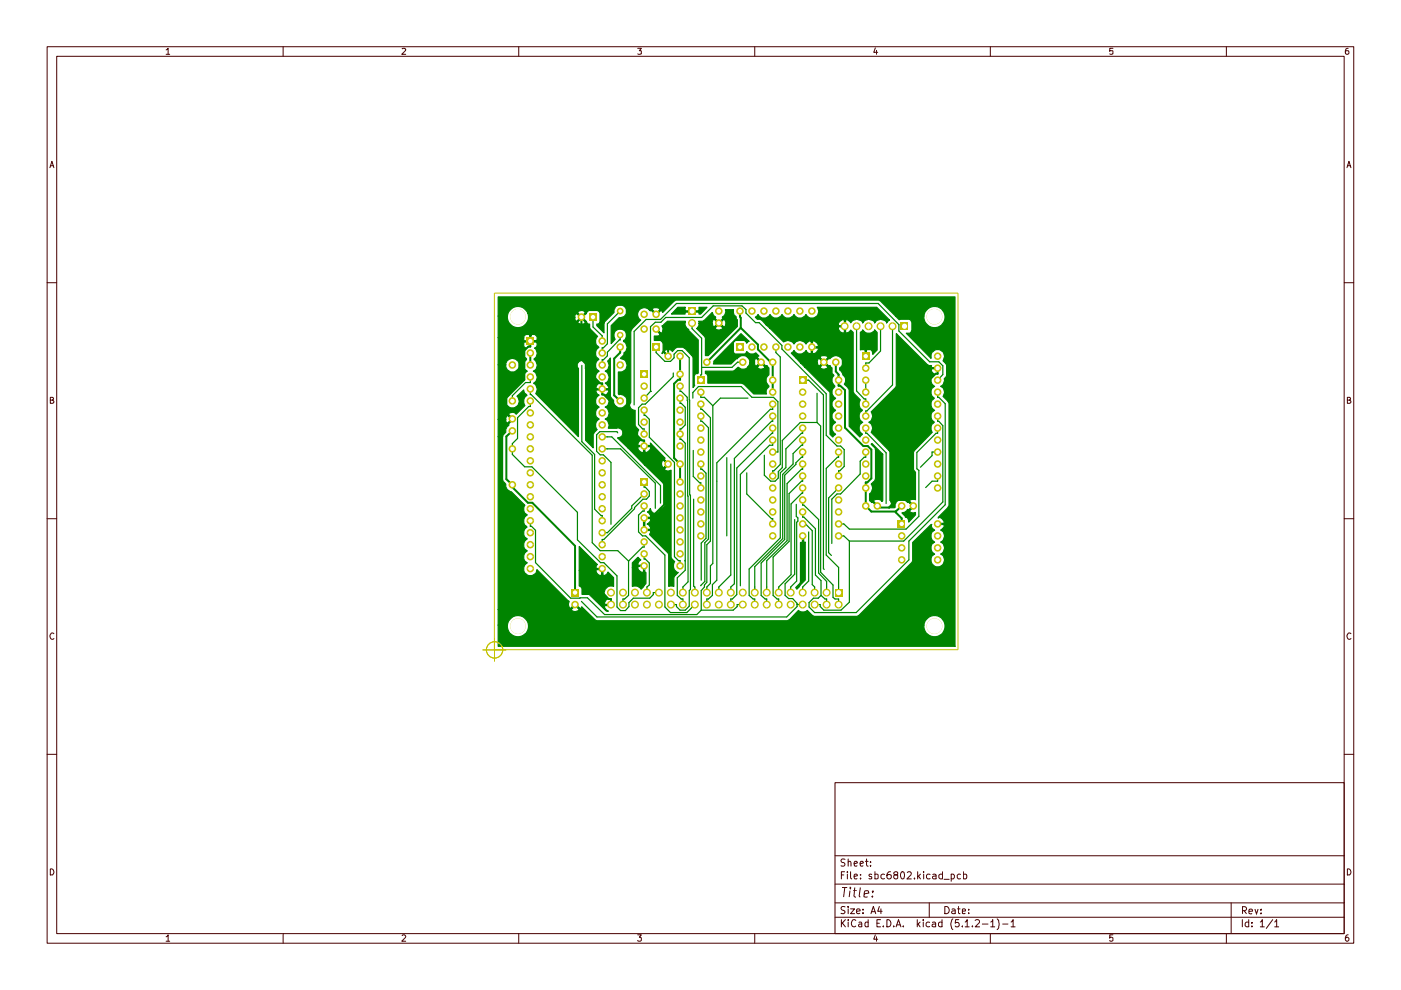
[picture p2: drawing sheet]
<svg xmlns="http://www.w3.org/2000/svg" width="297mm" height="210mm" viewBox="0 0 297 210" stroke-linecap="round" stroke-linejoin="round" font-family="sans-serif">
<g fill="none" stroke="#480000" stroke-width=".21">
<path d="M10 9.9h277v190.1h-277zM12 11.9h273v186.1h-273zM35.2 10.6l.4-.4v1.3M35.2 11.5h.8M60 9.9v2M85.3 10.3l.5-.1 .2 .4-.8 .9h.8M110 9.9v2M135.2 10.2h.8l-.4 .6h.4v.6h-.8M160 9.9v2M185.6 10.2l-.3 .9h.8M185.8 10.7v.8M210 9.9v2"/>
<path d="M236 10.2h-.7v.6h.6l.1 .6h-.7M260 9.9v2M285.8 10.2l-.4 .1-.1 .2v.9a.42 .42 0 0 0 .6-.1 .42 .42 0 0 0-.1-.5h-.4l-.2 .2M10.6 35.6l.4-1.4 .4 1.4M10.7 35.1h.6M285.6 35.6l.4-1.4 .4 1.4M285.7 35.1h.6M10 59.9h2M285 59.9h2M10.7 84.8h.6v-.5l-.6-.1v1.3h.5l.2-.4-.3-.3M285.7 84.8h.6v-.5l-.6-.1v1.3h.5l.2-.4-.3-.3M10 110h2"/>
<path d="M285 110h2M11.4 134.4a.57 .57 0 0 0-.8 0 .57 .57 0 0 0 .1 .8l.3 .4 .4-.2M286.4 134.4a.57 .57 0 0 0-.8 0 .57 .57 0 0 0 .1 .8l.3 .4 .4-.2M10 159.9h2M285 159.9h2M177 165.9h108v32.1h-108zM10.7 184.2a.71 .71 0 0 1 .7 .5 .71 .71 0 0 1-.2 .8h-.5zM35.2 198.6l.4-.4v1.4M35.2 199.6h.8M60 198v2M85.3 198.4l.1-.2h.4l.2 .4-.8 1h.8M110 198v2"/>
<path d="M135.2 198.2h.8l-.4 .5 .4 .2v.5l-.3 .2h-.3l-.2-.2M160 198v2M177 194.5h108M177 191.4h108M177 187.5h108M177 181.4h108M178.4 195v1.5M178.4 185.5h.5M178.5 188.2h1.1M178.6 195.7l.6 .8M179.1 184.8h-.7v1.6M179.1 188.2l-.2 2"/>
<path d="M179.2 192.3l-.6-.1-.3 .3 .3 .5 .5 .1 .1 .4-.3 .2-.6-.1M179.2 182.2l-.6-.1-.3 .3 .3 .5h.3l.3 .3-.3 .4h-.6M179.2 195l-.8 .9M179.7 184.8v.2M179.7 185.3v1.1M179.8 195v.2M179.8 192.2v.2M179.8 182.8l.2-.2 .3 .1 .1 .9M179.8 182.1v1.5M179.8 192.7v1M179.8 195.5v1M180.2 188.8l-.2 1.4"/>
<path d="M180.3 188.2v.2M180.3 192.7h.9l-.9 1h.9M180.3 184.8v1.3l.3 .3M180.9 188.8h.8M181.1 185.8l.7-.1-.2-.4h-.3l-.2 .2v.6l.2 .3 .4-.1M181.1 183.1l.7-.1-.2-.4-.4 .1-.1 .7 .2 .2h.4M181.2 188.2l-.1 1.7 .4 .3M181.4 195.2l-.2-.2a.77 .77 0 0 0-.7 .7 .77 .77 0 0 0 .7 .8l.2-.2M181.6 193.2l.8-.1-.1-.3-.4-.1-.3 .3v.5l.3 .2 .4-.1M182.1 195.6h.5l.1 .9M182.4 183.1l.6-.1-.1-.4-.4 .1-.1 .7 .1 .2h.5M182.4 188.2l-.2 1.7 .2 .3"/>
<path d="M182.5 186.2v.2M182.5 185.4v.1M182.7 195.9h-.5l-.2 .3 .2 .3 .5-.1M183 193.5v.2M183 192.8v.2M183.2 189.5l1-.1-.1-.5-.5-.1-.3 .1v.3l-.1 .9h.7M183.5 182.6h.6M183.7 182.1v1.3l.4 .2M184.1 195.6l-.5-.1-.2 .3 .1 .6h.6M184.1 195v1.5M184.6 183.5v.1M184.6 182.7v.2"/>
<path d="M184.7 193.7l.5-1.5 .5 1.5M184.8 185.4l-.4-.1-.2 .2 .2 .3 .4 .1v.4h-.6M184.8 193.3h.7M185 190v.2M185 188.9v.3M185.5 185.4l.4-.1 .3 .2v.7l-.3 .2-.4-.1M185.5 184.8v1.6M185.6 198.2l-.3 .9h.8M185.8 198.6v1M185.9 195.7h.5M186.4 192.2l-.3 1h.9M186.7 195h-.8v1.5h.8"/>
<path d="M186.8 192.7v1M187.3 196.3v.2M187.5 185.4a.52 .52 0 0 0-.7 .2l.1 .7h.6M188 195a.77 .77 0 0 1 .9 .7 .77 .77 0 0 1-.9 .8zM188.8 184.8h-.3a1.04 1.04 0 0 0-.3 1.5h.6l.2-.6-.4-.3-.5 .1-.1 .2M189.5 196.3v.2M189.8 185.5l-.3-.4a.52 .52 0 0 1 .8-.1l-.1 .4-.5 .1a.48 .48 0 0 0-.1 .7 .48 .48 0 0 0 .7 0v-.6l-.2-.1M190 196.5l.5-1.5 .5 1.5M190.2 196.1h.6M191.3 184.8h.1a1 1 0 0 1 0 1.6l-.4-.4a.99 .99 0 0 1 .3-1.2zM191.5 196.3v.2M192.4 185l.6-.2 .2 .5-.9 1.1h.9"/>
<path d="M193.9 186.2v.2M194.5 195v1.5M194.6 184.8v1.6M194.6 195.9l.5 .6M194.7 185.8l.5 .6M195.1 195.5l-.6 .6M195.2 185.3l-.6 .6M195.7 195v.2M195.7 195.5v1M195.8 184.8v.2M195.8 185.3v1.1M197 191.4v3.1"/>
<path d="M197.1 195.6h-.6l-.2 .7a.52 .52 0 0 0 .8 .1M197.2 185.4l-.5-.1-.3 .3v.4l.3 .4 .5-.1M197.7 195.6h.6l.1 .9M197.8 185.4l.4-.1 .3 .2v.9M198.4 195.9h-.5l-.3 .3 .3 .3 .5-.1M198.5 185.7l-.8 .2 .3 .5 .5-.1M199.7 195.6h-.6l-.1 .7a.52 .52 0 0 0 .7 .1M199.7 195v1.5M199.8 185.4a.52 .52 0 0 0-.7 .2l.1 .7h.6M199.8 184.8v1.6M200.2 186.4h1.1M200.3 192.2a.78 .78 0 0 1 1 .8 .78 .78 0 0 1-1 .7z"/>
<path d="M201.7 185.4l.4-.1 .3 .3v.4l-.3 .4-.4-.1M201.7 185.3v1.6M201.8 192.8h.6l.1 .9M202 194.8a1.74 1.74 0 0 0 0 2.3M202.5 193.1h-.5l-.2 .3 .2 .3 .5-.1M203 192.7h.5M203.2 192.2v1.3l.3 .2M203.3 195h-.7l-.1 .7 .2-.1h.4l.3 .3v.4l-.3 .2h-.4l-.2-.2M203.6 185.4l-.4-.1-.3 .3v.4l.3 .4 .4-.1M204 193.2l.7-.1-.1-.3h-.6v.8h.6M204 196.3v.2M204.3 185.4l.4-.1 .3 .3-.1 .7h-.6"/>
<path d="M204.3 184.8v1.6M204.6 195.5l.5-.5v1.5M204.6 196.5h.9M205.4 193.5v.2M205.4 192.8v.2M206.2 196.3v.2M206.8 195.2l.5-.2 .4 .3-.1 .4-.8 .8h.9M208.3 195.9h1.2M210 198v2M210.1 195.5l.4-.5v1.5M210.1 196.5h.8M211.4 194.8a1.74 1.74 0 0 1 0 2.3"/>
<path d="M212.6 195.9h1.1M214.4 195.5l.4-.5v1.5M214.4 196.5h.8M236 198.2h-.7v.7l.2-.2 .5 .2-.1 .6-.4 .1-.2-.2M260 198v2M261 191.4v6.6M263.4 195v1.5M263.4 193.1l.7-.1 .2-.3-.1-.3-.3-.2h-.5v1.6M263.8 193.1l.5 .7M264.8 195.6h-.6l-.2 .7a.52 .52 0 0 0 .8 .1M264.8 195v1.5M264.8 193.3l.8-.1-.1-.4-.5-.1-.2 .3v.6l.2 .2 .5-.1"/>
<path d="M265.4 196.3v.2M265.4 195.6v.1M266.1 192.7l.3 1.1 .3-1.1M267.2 195.5l.4-.5v1.5M267.2 196.5h.9M267.3 193.6v.2M267.3 192.8v.2M269.8 195l-1.3 1.8M270.3 195.5l.4-.5v1.5M270.3 196.5h.8M285.7 184.2a.71 .71 0 0 1 .7 .5 .71 .71 0 0 1-.2 .8h-.5zM285.8 198.2l-.4 .2a.92 .92 0 0 0 .1 1.2h.2l.3-.3v-.3l-.3-.3h-.2l-.3 .3"/>
</g>
<g fill="none" stroke="#008400" stroke-width=".25">
<path d="M143.4 64.3h42.8l4.4 4.5v1.4l6.5 6.5h2l.8 .9v1.8l-1.1 1.2M148.8 67.3l2.4-2.4h6.1l.9 .7v.8l2 2h.8l4.8 4.8v.8l9.4 9.5v8.8l2.3 2.3h.7l.8 .7v3.6l-.9 .9h-.3v1.1M148.8 71.7v7.6M157.5 76.8h-1.1l-1.2 1.1h-6.4M164.5 73.6v1.2l.9 .9v22.8l-1.3 1.3h-.3v1.1M181.6 69.2v13.7l1.6 1.7h.4v1.1M186.7 69.2v5.2l-2.5 2.6h-.6v1.1M189.2 69.2v12.4l-5.4 5.5h-.2v1.1M108.6 83.9v1.1M112.4 85v1.2h-.3l-2.4 2.4v4.4l-1.1 1.1v2.3l2.7 2.6h1.5l9.6 9.6v5.9l4.9 4.8h.7l2.8 2.8v6.6l.8 .8h1l.7-.9v-.8l1-1h3.5l.7-.7v-.5h1.2M112.4 83.7h.2l13 12.8v18.6l1.7 1.7h3.7l2.3 2.2M123.4 93.6l2.7 2.8v11.5l1.3 1.4h.3v1.1"/>
<path d="M127.7 95.2h3.9l7.3 7.2v5.4M127.7 92.6h2l10.3 10.4v3.7M131 91.8l-.2-.3h-3.6l-.7 .7v3.5l.8 .7h.6l1.6 1.6v13.2M136.6 87v1.1h.2l.9 .8v3.8l5.3 5.3v20l.8 .9h.4v1.1M136.8 85.7h-.7l-.7 .7v3.6l.8 .9h.4v1.1M144.2 84.4v1.1h.2l.9 .9v3.7l-.9 .8h-.2v2.2h.2l.9 .9v26.9l-1.7 1.6v3.7l.8 .8h.4v1.2M145.7 84.2l.2 39.2-1.1 1.1v1.1M146.2 84.8l.2 40.2-.3 .2v3.3l-.8 .9h-1.1l-.8-.8v-.4h-1.2M147 95.5v5.5l1.3 1.4h.3v1.1M148.1 82h9l2.3 2.2h4.6l.9 1v10.6h-1.1M148.6 88.2v1.1h.2l1.4 1.4v23.6l-.8 .8v8.2l-.8 .9M148.6 85.7v1.1h.2l1.8 1.8v26.1l-.7 .8v7.9l-.5 .6v.5l-.7 .7v4.2"/>
<path d="M148.6 98.4v1.1h.2l.9 .8v13.8l-1 1v7.9M148.6 84.2h.8l1.7 1.8M151.1 86v33.5l-.5 .5v3.7l-.7 .8v1.1M154.1 97v16.6M154.9 98.4v23.5l-2.5 2.6v1.1M158.6 84.4h-5.9l-1.6 1.6M163.8 88.2v1.1h-.2l-7.9 7.9v26.6l-.8 .7v1.1M163.8 85.7v1.1h-.5l-11.3 11.3v24.9l-1 1v2.2l-.8 .8h-.3v1.2M163.8 90.8v1.1h-.1l-7.5 7.3v26.9l-.9 .9h-.4v1.2M163.8 93.3v1.1h-.6l-6.2 6.2v23.6M170.2 90.8v1.1h-.3l-3.3 3.3v3.9l-1.2 1.1v13.8l-6.6 6.6v5.6l.9 .8h.3v1.2M170.2 95.8v1.1h-.3l-1.2 1.2v.4l-2.3 2.3v13.6l-5 5v6.8l.8 .8h.4v1.2"/>
<path d="M170.2 93.3v1.1h-.3l-1.8 1.8v2.2l-2.2 2.2v13.6l-5.9 5.9v5.5M170.2 98.4v1.1h-.3l-3 3v12.1l-4.3 4.3v6.7M170.2 80.6h1.2l3.2 3.1v36.9l.2 .1M173.2 89.6l.8 .7v31l2.6 2.7v2.7l.4 .3h.8v1.2M173.2 89.6h-3.5l-3.8 3.8v5.7l-.9 .9v1.3l-.7 .7h-.9l-1.3-1.2v-4.3M173.2 83.4v6.2M177.8 95.8v1.1h-.3l-2.3 2.4v18.4l2.6 2.6v5.3M183.6 95.8v1.1h-.4l-.8 .9v2.7l-4.2 4.2h-.7l-1.1 1.1v9.4M183.6 80.6v2.5M183.6 90.8v1.1h.2l4.1 4.1v10.8M198.8 88.2v1.1h.3l.8 1v16.1l-8.3 8.3h-11.5M198.8 83.1v1.1h.3l1.3 1.4v21.4l-7.7 7.7v4l-11.2 11.2h-8.8l-1.2-1.2v-.9l1-1h1l.6-.6"/>
<path d="M198.8 90.8v1.1h-.3l-4.1 4v3.5l.4 .3v9.8l-2.7 2.7h-12l-1.2-1.1h-1.1M198.8 95.8h-1.2v.8l-2.4 2.5M112.4 110.4v1.2h.3l.8 .8v6.9l7.5 7.5 3.5-.1 3.7 3.6M133.3 119v7.2l-.9 .8h-.3v1.2M136.6 102.2v1.1h.2l.9 .9v1l-.6 .6h-.8l-1.8 1.8v.3l-6.5 6.5h-.3v1.1M136.6 117.4v1.1h.2l.9 .9v4.6l-.5 .5v1.1M136.6 107.3v1.1h-.4l-.8 .8v3.6l.8 .8h.7l4.1 4.1v11l1.2 1.2h3.4l1.7-1.7M136.6 114.9v1.1h-.4l-2.9 3M136.6 104.7l-2.7 2.6v.5l-5.1 5.1h-1.1M147.1 105.8v18.5l.2 .2v1.1M158.3 100.2v4.5l5.3 5.3h.2v1.1M168.5 110.2v11.6l-2 2v2.4l.7 .7h.9l.9 1v.7l-2.2 2.2"/>
<path d="M168.8 106.9v2.6l.4 .3v.7l-.3 .2v12.5l-1.3 1.3v1.1M170.2 100.9v1.1h-.3l-2.6 2.6v10.2l-3.4 3.3v8.1l.9 .8h.3v1.2M170.2 103.5v1.1h-.2l-2.3 2.2v15l-2.6 2.7v1.1M170.2 106v1.1h.2l3.2 3.1v11.3l1.7 1.8v2.3M170.2 108.5v1.1h.2l2.5 2.5v9.8l1.2 1.2v3.1M170.2 111.1h.6l1.4 1.4v11.5l.5 .5v1.1M171.4 112.8v10.4l-1.2 1.3v1.1M177.8 113.6h1.1l1.2 1.1M177.8 103.5l-2.1 2.1v11.6l.6 .6M180.1 114.7v13l-1.8 1.7h-3.6l-.8-.8v-.4h-1.2M198.8 100.9v1.1h-1.2l-1.3 1.4M123.3 127.5l3.3 3.3"/>
<path d="M157.5 128.2h-1.2v.4M169 128.2h1.2M174.1 126.2l.8 .8h.4v1.2"/>
</g>
<g fill="none" stroke="#008400" stroke-width=".42">
<path d="M156.9 66l.2 3.5M157.1 69.5l3.6 3.6v1l2.7 2.7h.4v6.3M157.1 69.5l-7.2 7.3M177.2 76.8v1.9l.6 .7v2.4h.3l1.1 .9v8l3.8 3.9h1l.7 .7v6.1l-.8 .9h-.3v5l1.1 1.2h5.2M198.8 78.1v1.1h-.4l-6 6.1v20.7M108.6 91.4l-1.2 1.1v9.1l1.2 1.2v.5l3.3 3.3h1l9 9.1v9.9M128 83.7l2.9 2.9v1.5l5.2 5.3h.5v2.4l3.3 3.3h.4l.3 .3M130.2 83.8l1.3 1.2M140.6 99.4l.2 .3v7.3l-2.8 2.8h-1.4v2.6M141.6 98.4l-1 1M142.9 97.1l1.3 1.3v3.8M189.9 108.5v.1l1.3 1.3v1.2"/>
<path d="M191.2 107.3l-1.3 1.2M192.4 106h-2.3l-1.6 1.6h-2.1l-.4-.3M192.4 106l1.2 1.3M127.7 120.6v5l1.3 1.4h.5v1.2"/>
</g>
<path d="M105.6 62.9h96.9v74.1h-96.9v-4.5h2v.5a2.25 2.25 0 0 0 2.4 2 2.25 2.25 0 0 0 2.1-2.5h83.8v.5a2.25 2.25 0 0 0 3.4 1.7 2.25 2.25 0 0 0 0-3.9 2.25 2.25 0 0 0-3.4 1.7h-83.8l-.1-.4a2.25 2.25 0 0 0-2.4-1.6 2.25 2.25 0 0 0-2 2h-2v-3.3h15.5l.1 .2a1.13 1.13 0 0 0 1.6-.2l-.8-.8-.9 .8h-15.5v-36.6h1v9.1l.1 .5 .5 .5a1.5 1.5 0 0 0 1.2 1.6l2.8 2.8a1.3 1.3 0 0 0 .6 2.1 1.53 1.53 0 0 0-.1 2.6 1.38 1.38 0 0 0-.7 1.3 1.38 1.38 0 0 0 .8 1.2 1.41 1.41 0 0 0-.8 1.2 1.41 1.41 0 0 0 .8 1.3 1.41 1.41 0 0 0-.8 1.3 1.41 1.41 0 0 0 .8 1.2 1.42 1.42 0 0 0-.2 2.5 1.42 1.42 0 0 0 2.2-1l6.9 6.8-.2 .4 .2 1h.2l1.1-.9 1 .9h.2l.1-.3 3.1 2.9h40.6l.4-.2 1.9-2a1.38 1.38 0 0 0 1.9 0l1.4 1.3 9.3-.1 11.5-11.4 .1-4.2 3.9-3.8h.2l-.2 .3 .2 .4 .6 .5-.2 .1a1.42 1.42 0 0 0 .2 2.4 1.41 1.41 0 0 0-.8 1.3 1.41 1.41 0 0 0 .8 1.3 1.44 1.44 0 0 0-.5 2.2 1.44 1.44 0 0 0 2.2 0 1.44 1.44 0 0 0-.5-2.2 1.38 1.38 0 0 0 .9-1.3 1.38 1.38 0 0 0-.9-1.3 1.38 1.38 0 0 0 .9-1.2 1.38 1.38 0 0 0-.9-1.3l.8-.8-.1-.4-1.4 .1v-.3h1.4l.1-.4a1.54 1.54 0 0 0-1-.9l-.3 .2v-.2l2.3-2.5v-21.7l-1.3-1.5 .1-.1a1.44 1.44 0 0 0-.4-1.9l-.2-.1 .2-.1a1.38 1.38 0 0 0 .6-1.5l.3-.2 .2-.5v-2.2l-.2-.4-.6-.5 .1-.2a1.46 1.46 0 0 0-1-2.2 1.46 1.46 0 0 0-1.6 1.9l-5.2-5.3h.7l.4-.4v-1.9l-.2-.5-.3-.2-2.2 .1-.7-.8h6a2.25 2.25 0 0 0 3 2.3 2.25 2.25 0 0 0 .8-3.7 2.25 2.25 0 0 0-3.7 1l-.1 .4h-6l-3.3-3.2-.3-.2h-43l-2.8 2.7-.2-.4-.2-.1-1 1-1-1-.2 .1-.3-.2h.7l.8 .8 .8-.8-.1-.3a1.25 1.25 0 0 0-1.4 0l-.1 .3h-.7a1.42 1.42 0 0 0-2.1 .1 1.42 1.42 0 0 0 .3 2.1l-1.8 1.8-.3 .6v15l-.2 .8a1.18 1.18 0 0 0 1.2 .9v3.2l.7 .9-.1 .1a1.54 1.54 0 0 0 .6 2.1l-.4 .3a.66 .66 0 0 0-.2 .8h2.6v-.5l3.1 3.3-.2 .2 1.1 1-1.1 1 .1 .2a1.16 1.16 0 0 0 1.4 .1v18.5l.7 .9v.1a1.44 1.44 0 0 0 .8 2.2l-.9 1.1v1.8h-1.1l-.1-7-4-4a.64 .64 0 0 0 .2-.8l-1.5 .1v-2.7h.3v2.3h1.2l.1-.1a1.12 1.12 0 0 0-.8-1l.8-.7-.1-.5h-1.5v-.2h1.5l.1-.4-.7-.7 .3-.3 .3-.5a1.06 1.06 0 0 0 1.7 .8l.1-.1 .3-.8h.4a1.09 1.09 0 0 0 .4-1.7v-3.4l-4.2-4.1h3.7l.1 .7h.3l.8-.8-.8-.8-.3 .1-.1 .8h-3.7l-3.5-3.5h2.1l.1 .4a.93 .93 0 0 0 1.1 .5v-1.2h.3v1.2l.2 .1 .9-.6 .2-.3-.1-.4h-2.6l-.1 .3h-2.1l-2.2-2.2a1.04 1.04 0 0 0 1.2-1.1 1.04 1.04 0 0 0-1.3-.9h-1.8l.2-.7-.3-.7-.6-.5a1.29 1.29 0 0 0 .9-1.3l-.5-1-.4-.3a1.29 1.29 0 0 0 .9-1.3l-.5-1-.4-.2a1.12 1.12 0 0 0 .8-1l-.1-.1h-2.6a.74 .74 0 0 0 .4 1l.2 .1-.1 .1a1.41 1.41 0 0 0 .1 2.4 1.41 1.41 0 0 0-.8 1.3 1.41 1.41 0 0 0 .8 1.3 1.41 1.41 0 0 0-.4 2.2l-.8 1v2.9l-1.6-1.7v-15.1a1.04 1.04 0 0 0 0-1.5 1.04 1.04 0 0 0-1.4 0 1.04 1.04 0 0 0-.2 1.4v14.5l-9-9.2a1.4 1.4 0 0 0-.4-2.1v-.1a1.45 1.45 0 0 0-.1-2.5 1.29 1.29 0 0 0 .8-1.3l-.2-.7-.5-.6a1.41 1.41 0 0 0 .1-2.3h.2l.4-.6-.2-.7h-2.6l-.1 .9 .5 .4-.3 .3a1.44 1.44 0 0 0 .4 2l-.4 .6a1.3 1.3 0 0 0 .6 2 1.33 1.33 0 0 0-.7 1.8l-3.1 3-.1 .4a1.43 1.43 0 0 0-.4 2 1.43 1.43 0 0 0 2.1 .3 1.43 1.43 0 0 0 0-2.2l1.4-1.3 .2 .7 .5 .5a1.45 1.45 0 0 0-.4 2.1l-1.9 1.8-.1-.1a.98 .98 0 0 0-1.5 .2l1 1-1 1 .1 .2-.4 .4-.3 .5v.7l-.4 .3-.2 .6h-1v-3.7h1.6l.1 .6 .4 .2 .7-.8-.7-.8-.3 .1-.2 .7h-1.6v-11.6h1.6a1.58 1.58 0 0 0 1 1.6 1.48 1.48 0 0 0 1.8-1.9 1.48 1.48 0 0 0-2.5-.5l-.3 .8h-1.6v-5.7h5.4l.1 .7h1.2v-1.2h.3v1.2h1.1l.1-.2a.91 .91 0 0 0-.5-1.2h-.6l-.1 .2-1.1-.2-.5 .4v.3h-5.4v-4.6h2v.4a2.25 2.25 0 0 0 1.8 2 2.25 2.25 0 0 0 2.4-1.1h10.7l.1 .2a1.25 1.25 0 0 0 1.4 0l.1-.2-.8-.9-.8 .9h-10.7l.3-.9h9.8l.1 .5 .3 .2 .8-.8h.4l.8 .8 .3 .5 .4 .1v.8l1.7 1.8-.3 .3a1.54 1.54 0 0 0 .6 2.1 1.5 1.5 0 0 0 0 2.5 1.38 1.38 0 0 0-.8 1.3 1.38 1.38 0 0 0 .8 1.2 1.41 1.41 0 0 0-.8 1.3 1.41 1.41 0 0 0 .8 1.2l-.4 .4a.66 .66 0 0 0-.2 .8h2.6l.1-.3-.8-.9a1.29 1.29 0 0 0 .9-1.2l-.5-1-.4-.3a1.29 1.29 0 0 0 .9-1.3l-.4-.8 .6-.7v8.1l.7 .9a1.49 1.49 0 0 0 1.8 1.6 1.45 1.45 0 0 0 1-1.4 1.45 1.45 0 0 0-1-1.4h-.6l-.2-.2v-4.6h.7a1.46 1.46 0 0 0 1.1-1.6 1.46 1.46 0 0 0-1.4-1.3l.7-.7 .1-.5 .2-.2a1.4 1.4 0 0 0-.2-2.2l-.1-.2a1.32 1.32 0 0 0 .3-1.9 1.32 1.32 0 0 0-1.9-.3 1.32 1.32 0 0 0-.2 1.9l-.8 1v-3.9l1.7-1.6h.3a1.36 1.36 0 0 0 1.2-1.7 1.35 1.35 0 0 0-1.6-1 1.35 1.35 0 0 0-1 1.6l-2.1 2.2v2.1l-1.6-1.6v-.3l.5-.1 .2-.4v-1.9l-.5-.5h-1.9l-1.3 1.5h-.4l-.8-.8-.4 .3v.6h-9.8l-.2-1.1h10.6l.8 .8 .8-.8a.89 .89 0 0 0-.8-.5 .89 .89 0 0 0-.8 .5h-10.6l-.1-.1a2.25 2.25 0 0 0-2.4-1.2 2.25 2.25 0 0 0-1.8 2h-2z" fill="#008400"/>
<path d="M105.6 62.9h96.9v74.1h-96.9v-4.5h2v.5a2.25 2.25 0 0 0 2.4 2 2.25 2.25 0 0 0 2.1-2.5h83.8v.5a2.25 2.25 0 0 0 3.4 1.7 2.25 2.25 0 0 0 0-3.9 2.25 2.25 0 0 0-3.4 1.7h-83.8l-.1-.4a2.25 2.25 0 0 0-2.4-1.6 2.25 2.25 0 0 0-2 2h-2v-3.3h15.5l.1 .2a1.13 1.13 0 0 0 1.6-.2l-.8-.8-.9 .8h-15.5v-36.6h1v9.1l.1 .5 .5 .5a1.5 1.5 0 0 0 1.2 1.6l2.8 2.8a1.3 1.3 0 0 0 .6 2.1 1.53 1.53 0 0 0-.1 2.6 1.38 1.38 0 0 0-.7 1.3 1.38 1.38 0 0 0 .8 1.2 1.41 1.41 0 0 0-.8 1.2 1.41 1.41 0 0 0 .8 1.3 1.41 1.41 0 0 0-.8 1.3 1.41 1.41 0 0 0 .8 1.2 1.42 1.42 0 0 0-.2 2.5 1.42 1.42 0 0 0 2.2-1l6.9 6.8-.2 .4 .2 1h.2l1.1-.9 1 .9h.2l.1-.3 3.1 2.9h40.6l.4-.2 1.9-2a1.38 1.38 0 0 0 1.9 0l1.4 1.3 9.3-.1 11.5-11.4 .1-4.2 3.9-3.8h.2l-.2 .3 .2 .4 .6 .5-.2 .1a1.42 1.42 0 0 0 .2 2.4 1.41 1.41 0 0 0-.8 1.3 1.41 1.41 0 0 0 .8 1.3 1.44 1.44 0 0 0-.5 2.2 1.44 1.44 0 0 0 2.2 0 1.44 1.44 0 0 0-.5-2.2 1.38 1.38 0 0 0 .9-1.3 1.38 1.38 0 0 0-.9-1.3 1.38 1.38 0 0 0 .9-1.2 1.38 1.38 0 0 0-.9-1.3l.8-.8-.1-.4-1.4 .1v-.3h1.4l.1-.4a1.54 1.54 0 0 0-1-.9l-.3 .2v-.2l2.3-2.5v-21.7l-1.3-1.5 .1-.1a1.44 1.44 0 0 0-.4-1.9l-.2-.1 .2-.1a1.38 1.38 0 0 0 .6-1.5l.3-.2 .2-.5v-2.2l-.2-.4-.6-.5 .1-.2a1.46 1.46 0 0 0-1-2.2 1.46 1.46 0 0 0-1.6 1.9l-5.2-5.3h.7l.4-.6v-1.7l-.2-.5-.3-.2-2.2 .1-.7-.8h6a2.25 2.25 0 0 0 3 2.3 2.25 2.25 0 0 0 .8-3.7 2.25 2.25 0 0 0-3.7 1l-.1 .4h-6l-3.3-3.2-.3-.2h-43l-2.8 2.7-.2-.4-.2-.1-1 1-1-1-.2 .1-.3-.2h.7l.8 .8 .8-.8-.1-.3a1.25 1.25 0 0 0-1.4 0l-.1 .3h-.7a1.42 1.42 0 0 0-2.1 .1 1.42 1.42 0 0 0 .3 2.1l-1.8 1.8-.3 .6v15l-.2 .8a1.18 1.18 0 0 0 1.2 .9v3.2l.7 .9-.1 .1a1.54 1.54 0 0 0 .6 2.1l-.4 .3a.66 .66 0 0 0-.2 .8h2.6v-.5l3.1 3.3-.2 .2 1.1 1-1.1 1 .1 .2a1.16 1.16 0 0 0 1.4 .1v18.5l.7 .9v.1a1.44 1.44 0 0 0 .8 2.2l-.9 1.1v1.8h-1.1l-.1-7-4-4a.64 .64 0 0 0 .2-.8l-1.5 .1v-2.7h.3v2.3h1.2l.1-.1a1.12 1.12 0 0 0-.8-1l.8-.7-.1-.5h-1.5v-.2h1.5l.1-.4-.7-.7 .3-.3 .3-.5a1.06 1.06 0 0 0 1.7 .8l.2-.3 .2-.6h.4a1.09 1.09 0 0 0 .4-1.7v-3.4l-4.2-4.1h3.7l.1 .7h.3l.8-.8-.8-.8-.3 .1-.1 .8h-3.7l-3.5-3.5h2.1l.1 .4a.93 .93 0 0 0 1.1 .5v-1.2h.3v1.2l.2 .1 .9-.6 .2-.3-.1-.4h-2.6l-.1 .3h-2.1l-2.2-2.2a1.04 1.04 0 0 0 1.2-1.1 1.04 1.04 0 0 0-1.3-.9h-1.8l.2-.7-.3-.7-.6-.5a1.29 1.29 0 0 0 .9-1.3l-.3-.8-.6-.5a1.29 1.29 0 0 0 .9-1.3l-.3-.7-.6-.5a1.12 1.12 0 0 0 .8-1l-.1-.1h-2.6a.74 .74 0 0 0 .4 1l.2 .1-.1 .1a1.41 1.41 0 0 0 .1 2.4 1.41 1.41 0 0 0-.8 1.3 1.41 1.41 0 0 0 .8 1.3 1.41 1.41 0 0 0-.4 2.2l-.8 1v2.9l-1.6-1.7v-15.1a1.04 1.04 0 0 0 0-1.5 1.04 1.04 0 0 0-1.4 0 1.04 1.04 0 0 0-.2 1.4v14.5l-9-9.2a1.4 1.4 0 0 0-.4-2.1v-.1a1.45 1.45 0 0 0-.1-2.5 1.29 1.29 0 0 0 .8-1.3l-.2-.7-.5-.6a1.41 1.41 0 0 0 .1-2.3h.2l.4-.6-.2-.7h-2.6l-.1 .9 .5 .4-.3 .3a1.44 1.44 0 0 0 .4 2l-.4 .6a1.3 1.3 0 0 0 .6 2 1.33 1.33 0 0 0-.7 1.8l-3.1 3-.1 .4a1.43 1.43 0 0 0-.4 2 1.43 1.43 0 0 0 2.1 .3 1.43 1.43 0 0 0 0-2.2l1.4-1.3 .2 .7 .5 .5a1.45 1.45 0 0 0-.4 2.1l-1.9 1.8-.1-.1a.98 .98 0 0 0-1.5 .2l1 1-1 1 .1 .2-.4 .4-.3 .5v.7l-.4 .3-.2 .6h-1v-3.7h1.6l.1 .6 .4 .2 .7-.8-.7-.8-.3 .1-.2 .7h-1.6v-11.6h1.6a1.58 1.58 0 0 0 1 1.6 1.48 1.48 0 0 0 1.8-1.9 1.48 1.48 0 0 0-2.5-.5l-.3 .8h-1.6v-5.7h5.4l.1 .7h1.2v-1.2h.3v1.2h1.1l.1-.2a.91 .91 0 0 0-.5-1.2h-.6l-.1 .2-1.1-.2-.5 .4v.3h-5.4v-4.6h2v.4a2.25 2.25 0 0 0 1.8 2 2.25 2.25 0 0 0 2.4-1.1h10.7l.1 .2a1.25 1.25 0 0 0 1.4 0l.1-.2-.8-.9-.8 .9h-10.7l.3-.9h9.8l.1 .5 .3 .2 .8-.8h.4l.8 .8 .3 .5 .4 .1v.8l.2 .3 1.5 1.5-.3 .3a1.54 1.54 0 0 0 .6 2.1 1.5 1.5 0 0 0 0 2.5 1.38 1.38 0 0 0-.8 1.3 1.38 1.38 0 0 0 .8 1.2 1.41 1.41 0 0 0-.8 1.3 1.41 1.41 0 0 0 .8 1.2l-.4 .4a.66 .66 0 0 0-.2 .8h2.6l.1-.3-.8-.9a1.29 1.29 0 0 0 .9-1.2l-.3-.8-.6-.5a1.29 1.29 0 0 0 .9-1.3l-.4-.8 .6-.7v8.1l.7 .9a1.49 1.49 0 0 0 1.8 1.6 1.45 1.45 0 0 0 1-1.4 1.45 1.45 0 0 0-1-1.4h-.6l-.2-.2v-4.6h.7a1.46 1.46 0 0 0 1.1-1.6 1.46 1.46 0 0 0-1.4-1.3l.7-.7 .1-.5 .2-.2a1.4 1.4 0 0 0-.2-2.2l-.1-.2a1.32 1.32 0 0 0 .3-1.9 1.32 1.32 0 0 0-1.9-.3 1.32 1.32 0 0 0-.2 1.9l-.8 1v-3.9l1.7-1.6h.3a1.36 1.36 0 0 0 1.2-1.7 1.35 1.35 0 0 0-1.6-1 1.35 1.35 0 0 0-1 1.6l-2.1 2.2v2.1l-1.6-1.6v-.3l.5-.1 .2-.4v-1.9l-.5-.5h-1.9l-1.3 1.5h-.4l-.8-.8-.4 .3v.6h-9.8l-.2-1.1h10.6l.8 .8 .8-.8a.89 .89 0 0 0-.8-.5 .89 .89 0 0 0-.8 .5h-10.6l-.1-.1a2.25 2.25 0 0 0-2.4-1.2 2.25 2.25 0 0 0-1.8 2h-2z" fill="none" stroke="#008400" stroke-width=".25"/>
<path d="M122.8 115.9l3.8 3.8a.66 .66 0 0 0-.2 .8h1.4v1.4a.74 .74 0 0 0 1.1-.5l1.2 1.1v1.8a1.46 1.46 0 0 0-1.9 .8 1.46 1.46 0 0 0 .6 1.9l-.6 .6v.5h1.6v.3h-1.6a1.05 1.05 0 0 0 .8 1.2h-.4l-3.7-3.6h-1.5v-1.2l-.6-.6v-3.3h3.5l.3 .7a.65 .65 0 0 0 1 .3v-1.1h-1.2l-.1 .1h-3.5z" fill="#008400"/>
<path d="M122.8 115.9l3.8 3.8a.66 .66 0 0 0-.2 .8h1.4v1.4a.74 .74 0 0 0 1.1-.5l1.2 1.1v1.8a1.46 1.46 0 0 0-1.9 .8 1.46 1.46 0 0 0 .6 1.9l-.6 .6v.5h1.6v.3h-1.6a1.05 1.05 0 0 0 .8 1.2h-.4l-3.7-3.6h-1.5v-1.2l-.6-.6v-3.3h3.5l.3 .7a.65 .65 0 0 0 1 .3v-1.1h-1.2l-.1 .1h-3.5z" fill="none" stroke="#008400" stroke-width=".25"/>
<path d="M134.1 119.3l1.2-1.1 .5 .5-.3 .3a.66 .66 0 0 0-.2 .8h1.4v1.5l.2 .1v2.3l-1 1.2a1.48 1.48 0 0 0-1.8-.6v-3.9h1.1l.1 .4a.93 .93 0 0 0 1.1 .5v-1.2h-1.1l-.1 .3h-1.1z" fill="#008400"/>
<path d="M134.1 119.3l1.2-1.1 .5 .5-.3 .3a.66 .66 0 0 0-.2 .8h1.4v1.5l.2 .1v2.3l-1 1.2a1.48 1.48 0 0 0-1.8-.6v-3.9h1.1l.1 .4a.93 .93 0 0 0 1.1 .5v-1.2h-1.1l-.1 .3h-1.1z" fill="none" stroke="#008400" stroke-width=".25"/>
<path d="M170.1 113.5h.3v1.4h.3v8.1l-1.1 1-.1 .4-.5 .5-.3-.3 1-1.2v-8.4l.4-.1z" fill="#008400"/>
<path d="M170.1 113.5h.3v1.4h.3v8.1l-1.1 1-.1 .4-.5 .5-.3-.3 1-1.2v-8.4l.4-.1z" fill="none" stroke="#008400" stroke-width=".25"/>
<path d="M148.5 113.5h.3v.3l-.3-.1z" fill="#008400"/>
<path d="M148.5 113.5h.3v.3l-.3-.1z" fill="none" stroke="#008400" stroke-width=".25"/>
<path d="M190 70.7l6.6 6.6 .4 .2h.5l-.1 .3 .2 .1h1.3v.4l-1.3-.1-.2 .2 .2 .5 .6 .5a1.41 1.41 0 0 0-.8 1.2 1.41 1.41 0 0 0 .8 1.3 1.44 1.44 0 0 0-.1 2.6 1.45 1.45 0 0 0 .1 2.5 1.44 1.44 0 0 0-.1 2.5 1.45 1.45 0 0 0-.4 2.2l-4 4.1v3.8l.4 .5v5.9l-.8-.1-.4 .1-.1 .3 1 1-1 1a1.02 1.02 0 0 0 1.3 .4v.5l-1.4 1.5-.1-.7-.4-.3h-.2l-.8-.9 .7-.2 .5-.6 .3 .1 .8-.8-.8-.8-.3 .1a1.43 1.43 0 0 0-1.7-.6 1.43 1.43 0 0 0-.9 1.6l-1.3 .1a.91 .91 0 0 0 .2-1.6v-10.4l-4-4a1.39 1.39 0 0 0-.5-2.2h.2a1.4 1.4 0 0 0 .3-2.2l5.2-5.2 .1-.3z" fill="#008400"/>
<path d="M190 70.7l6.6 6.6 .4 .2h.5l-.1 .3 .2 .1h1.3v.4l-1.3-.1-.2 .2 .2 .5 .6 .5a1.41 1.41 0 0 0-.8 1.2 1.41 1.41 0 0 0 .8 1.3 1.44 1.44 0 0 0-.1 2.6 1.45 1.45 0 0 0 .1 2.5 1.44 1.44 0 0 0-.1 2.5 1.45 1.45 0 0 0-.4 2.2l-4 4.1v3.8l.4 .5v5.9l-.8-.1-.4 .1-.1 .3 1 1-1 1a1.02 1.02 0 0 0 1.3 .4v.5l-1.4 1.5-.1-.7-.4-.3h-.2l-.8-.9 .7-.2 .5-.6 .3 .1 .8-.8-.8-.8-.3 .1a1.43 1.43 0 0 0-1.7-.6 1.43 1.43 0 0 0-.9 1.6l-1.3 .1a.91 .91 0 0 0 .2-1.6v-10.4l-4-4a1.39 1.39 0 0 0-.5-2.2h.2a1.4 1.4 0 0 0 .3-2.2l5.2-5.2 .1-.3z" fill="none" stroke="#008400" stroke-width=".25"/>
<path d="M184.9 94l2.3 2.3v9.8l-.3 .2a1.12 1.12 0 0 0-1.4-.3l-.3 .3 1 1-.1 .2-1.1-1-.2 .1-.4-.5v-1.4a1.47 1.47 0 0 0 .4-2l.6-.6 .2-.6v-6.2l-.1-.4-.8-.7z" fill="#008400"/>
<path d="M184.7 94.2l.2-.2 2.3 2.3v9.8l-.3 .2a1.12 1.12 0 0 0-1.4-.3l-.3 .3 1 1-.1 .2-1.1-1-.2 .1-.4-.5v-1.4a1.47 1.47 0 0 0 .4-2l.6-.6 .2-.6v-6.2l-.1-.4z" fill="none" stroke="#008400" stroke-width=".25"/>
<path d="M160.1 67.3l.6-.6a1.41 1.41 0 0 0 1.3 .8 1.41 1.41 0 0 0 1.3-.8 1.41 1.41 0 0 0 1.2 .8 1.41 1.41 0 0 0 1.3-.8 1.41 1.41 0 0 0 1.3 .8 1.41 1.41 0 0 0 1.3-.8 1.41 1.41 0 0 0 1.2 .8 1.41 1.41 0 0 0 1.3-.8 1.42 1.42 0 0 0 2 .5 1.42 1.42 0 0 0 .4-2h12.6l2.7 2.7-.6 .6a1.44 1.44 0 0 0-2.5 0 1.44 1.44 0 0 0-2.6 0 1.44 1.44 0 0 0-2.5 0l-.8-.7-.3 .1v2.6a.71 .71 0 0 0 1-.4l.1-.1 .5 .5v12.6l1.5 1.7a1.56 1.56 0 0 0 .4 2.2 1.45 1.45 0 0 0 .1 2.5 1.44 1.44 0 0 0-.1 2.6l-.5 .4v.2l-2.3-2.3v-7.8l-1-1.2a1.33 1.33 0 0 0-.3-1.9l-.3-.7-.4-.4v-.4l.4-.2a1.54 1.54 0 0 0 0-1.9 1.49 1.49 0 0 0-2.4 .2l-.3-.1-.8 .8 .8 .8 .3-.1 .4 .5v1.1l.4 .5a1.38 1.38 0 0 0 .2 2.2v.2a1.43 1.43 0 0 0 .2 2.5 1.41 1.41 0 0 0-.8 1.2 1.41 1.41 0 0 0 .8 1.3 1.41 1.41 0 0 0-.8 1.3 1.41 1.41 0 0 0 .8 1.2 1.41 1.41 0 0 0-.8 1.3 1.41 1.41 0 0 0 .8 1.3l-.6 .6-.6-.6v-8.9l-5.4-5.3h3.3a1.04 1.04 0 0 0 1.7 0l-.9-.9-.8 .9h-3.3l-.9-1h3.6l.1 .7h.3l.8-.8-.8-.8-.3 .1-.1 .8h-3.6l-1-1.1h5.2l.8 .9 .9-.9a1.12 1.12 0 0 0-1.5-.3l-.2 .3h-5.2l-.9-.9 .6-.6a1.41 1.41 0 0 0 1.2 .8 1.41 1.41 0 0 0 1.3-.8l.3 .4a.66 .66 0 0 0 .8 .2v-1.1h.3v1.1a.71 .71 0 0 0 1-.4l.1-.2v-.5h-1.4v-1.5h.3v1.2h1.1a1.11 1.11 0 0 0-1.4-1.2h-.3l-.8 .6a1.44 1.44 0 0 0-2.5 0 1.51 1.51 0 0 0-2.2-.4l-3-2.9h14.5a1.38 1.38 0 0 0 1.1 1.1l.2-.2v-1.2h-1.2l-.1 .3h-14.5l-.8-.7h15.3l.1 .1h1.2v-1.1l-.4-.1a1.44 1.44 0 0 0-.9 1.1h-15.3l-.8-1-.4-.2h-.6z" fill="#008400"/>
<path d="M160.1 67.3l.6-.6a1.41 1.41 0 0 0 1.3 .8 1.41 1.41 0 0 0 1.3-.8 1.41 1.41 0 0 0 1.2 .8 1.41 1.41 0 0 0 1.3-.8 1.41 1.41 0 0 0 1.3 .8 1.41 1.41 0 0 0 1.3-.8 1.41 1.41 0 0 0 1.2 .8 1.41 1.41 0 0 0 1.3-.8 1.42 1.42 0 0 0 2 .5 1.42 1.42 0 0 0 .4-2h12.6l2.7 2.7-.6 .6a1.44 1.44 0 0 0-2.5 0 1.44 1.44 0 0 0-2.6 0 1.44 1.44 0 0 0-2.5 0l-.8-.7-.3 .1v2.6a.71 .71 0 0 0 1-.4l.1-.1 .5 .5v12.6l1.5 1.7a1.56 1.56 0 0 0 .4 2.2 1.45 1.45 0 0 0 .1 2.5 1.44 1.44 0 0 0-.1 2.6l-.5 .4v.2l-2.3-2.3v-7.8l-1-1.2a1.33 1.33 0 0 0-.3-1.9l-.3-.7-.4-.4v-.4l.4-.2a1.54 1.54 0 0 0 0-1.9 1.49 1.49 0 0 0-2.4 .2l-.3-.1-.8 .8 .8 .8 .3-.1 .4 .5v1.1l.4 .5a1.38 1.38 0 0 0 .2 2.2v.2a1.43 1.43 0 0 0 .2 2.5 1.41 1.41 0 0 0-.8 1.2 1.41 1.41 0 0 0 .8 1.3 1.41 1.41 0 0 0-.8 1.3 1.41 1.41 0 0 0 .8 1.2 1.41 1.41 0 0 0-.8 1.3 1.41 1.41 0 0 0 .8 1.3l-.6 .6-.6-.6v-8.9l-5.4-5.3h3.3a1.04 1.04 0 0 0 1.7 0l-.9-.9-.8 .9h-3.3l-.9-1h3.6l.1 .7h.3l.8-.8-.8-.8-.3 .1-.1 .8h-3.6l-1-1.1h5.2l.8 .9 .9-.9a1.12 1.12 0 0 0-1.5-.3l-.2 .3h-5.2l-.9-.9 .6-.6a1.41 1.41 0 0 0 1.2 .8 1.41 1.41 0 0 0 1.3-.8l.3 .4a.66 .66 0 0 0 .8 .2v-1.1h.3v1.1a.71 .71 0 0 0 1-.4l.1-.2v-.5h-1.4v-1.5h.3v1.2h1.1a1.11 1.11 0 0 0-1.4-1.2h-.3l-.8 .6a1.44 1.44 0 0 0-2.5 0 1.51 1.51 0 0 0-2.2-.4l-3-2.9h14.5a1.38 1.38 0 0 0 1.1 1.1l.2-.2v-1.2h-1.2l-.1 .3h-14.5l-.8-.7h15.3l.1 .1h1.2v-1.1l-.4-.1a1.44 1.44 0 0 0-.9 1.1h-15.3l-.8-1-.4-.2h-.6z" fill="none" stroke="#008400" stroke-width=".25"/>
<path d="M157.1 70.7l1.7 1.6-.5 .5v-.2l-.5-.4-2 .1-.3 .3v2.1l.3 .4h2.1l.4-.6 .2 .1a1.26 1.26 0 0 0 1.7 .2l.7 .7-.2 .1-.1 .2 1.7 1.8 .3-.1 .4 .5v1.5a1.43 1.43 0 0 0 0 2.3v.2a1.23 1.23 0 0 0-.5 1.5h-2.7l-2-2-.5-.3h-7.2v-1.5l-.1-.2-.4-.3v-.5h5.8l.4-.2 .7-.6a1.38 1.38 0 0 0 2 0h2.1a.97 .97 0 0 0 1.6 0l-.8-.9-.8 .9h-2.1l.5-1h1a.49 .49 0 0 0 .4 .7l.8-.8-.8-.8-.4 .3v.6h-1a1.41 1.41 0 0 0-1-1.5 1.41 1.41 0 0 0-1.7 .7l-.5 .1-.8 1h-3.7v-.6z" fill="#008400"/>
<path d="M157.1 70.7l1.7 1.6-.5 .5v-.2l-.5-.4-2 .1-.3 .3v2.1l.3 .4h2.1l.4-.6 .2 .1a1.26 1.26 0 0 0 1.7 .2l.7 .7-.2 .1-.1 .2 1.7 1.8 .3-.1 .4 .5v1.5a1.43 1.43 0 0 0 0 2.3v.2a1.23 1.23 0 0 0-.5 1.5h-2.7l-2-2-.5-.3h-7.2v-1.5l-.3-.4-.2-.1v-.5h5.8l.4-.2 .7-.6a1.38 1.38 0 0 0 2 0h2.1a.97 .97 0 0 0 1.6 0l-.8-.9-.8 .9h-2.1l.5-1h1a.49 .49 0 0 0 .4 .7l.8-.8-.8-.8-.4 .3v.6h-1a1.41 1.41 0 0 0-1-1.5 1.41 1.41 0 0 0-1.7 .7l-.5 .1-.8 1h-3.7v-.6z" fill="none" stroke="#008400" stroke-width=".25"/>
<path d="M139.1 69.6l1 1.1a1.08 1.08 0 0 0 .2-1.6l1.2-1h3.8a1.29 1.29 0 0 0 .7 1.7l.2 .5 1.8 1.8v6.9v.2h-.4l-.3 .3v2.2l-.4 .5v-6.4l-.1-.4-2-1.8h-1.2l-1.1 .9a1.12 1.12 0 0 0-1.4-.3l-.3 .3 1.1 1.1-.2 .1-1-1-.3 .1v.2l-.1-.1 .3-.4-.1-1.9-.5-.4h-1.3v-1h1l.2-.4-.8-.8v.1l-.2-.3z" fill="#008400"/>
<path d="M138.9 69.8l.2-.2 1 1.1a1.08 1.08 0 0 0 .2-1.6l1.2-1h3.8a1.29 1.29 0 0 0 .7 1.7l.2 .5 1.8 1.8v6.9v.2h-.4l-.3 .3v2.2l-.4 .5v-6.4l-.1-.4-2-1.8h-1.2l-1.1 .9a1.12 1.12 0 0 0-1.4-.3l-.3 .3 1.1 1.1-.2 .1-1-1-.3 .1v.2l-.1-.1 .3-.4-.1-1.9-.5-.4h-1.3v-1h1l.2-.4z" fill="none" stroke="#008400" stroke-width=".25"/>
<path d="M182.4 70.5l.5-.5a1.5 1.5 0 0 0 2.6 0l.5 .5v3.7l-1 .9v-.6l-.4-.4h-.7l-.2 .2v1.4h-.3v-1.4l-.1-.2-.9 .1z" fill="#008400"/>
<path d="M182.4 70.5l.5-.5a1.5 1.5 0 0 0 2.6 0l.5 .5v3.7l-1 .9v-.6l-.4-.4h-.7l-.2 .2v1.4h-.3v-1.4l-.1-.2-.9 .1z" fill="none" stroke="#008400" stroke-width=".25"/>
<path d="M148.1 68.1l1-.1 1.9-1.7 .3 .6 .5 .4-.2 .2 .8 .9 .9-.9-.2-.2a1.35 1.35 0 0 0 .7-1.6h1.7a1.43 1.43 0 0 0 .6 1.5v.3l.2 .3v1.4l-6.1 6.2h-.6v-3.7l-1.9-2.1h3.9a1.04 1.04 0 0 0 1.7 0l-.9-.9-.8 .9h-3.7l.3-1h2.8l.2 .7h.2l.9-.8h.3l.9 .8h.2a1.09 1.09 0 0 0-.2-1.6l-.9 .8h-.3l-.9-.8-.2 .1-.2 .8h-2.8z" fill="#008400"/>
<path d="M148.1 68.1l1-.1 1.9-1.7 .3 .6 .5 .4-.2 .2 .8 .9 .9-.9-.2-.2a1.35 1.35 0 0 0 .7-1.6h1.7a1.43 1.43 0 0 0 .6 1.5v.3l.2 .3v1.4l-6.1 6.2h-.6v-3.7l-1.9-2.1h3.9a1.04 1.04 0 0 0 1.7 0l-.9-.9-.8 .9h-3.7l.3-1h2.8l.2 .7h.2l.9-.8h.3l.9 .8h.2a1.09 1.09 0 0 0-.2-1.6l-.9 .8h-.3l-.9-.8-.2 .1-.2 .8h-2.8z" fill="none" stroke="#008400" stroke-width=".25"/>
<path d="M143.7 65.2h1.5v.5l.2 .2h2.6l.2-.2v-.5h1.7l-1.4 1.4h-.3l-.2-.4h-2.6l-.2 .4h-2.8z" fill="#008400"/>
<path d="M125.7 67.2v2.1M131.5 66l-2.7 2.7M134.5 70.3v15.6M142.7 79.8l-5.9 5.9M143.4 64.3l-3.4 3.4M143.7 65.2h1.5v.5l.2 .2h2.6l.2-.2v-.5h1.7l-1.4 1.4h-.3l-.2-.4h-2.6l-.2 .4h-2.8zM148.8 67.3h-7.7l-1 1M137.9 83l-1.3 1.4M126.6 130.8h40.2M156.3 128.6l-.9 .8h-6.7l-1 .9h-19.5" fill="none" stroke="#008400" stroke-width=".25"/>
<path d="M112.4 74.8v2.6M123.3 67.2v9M123.3 72.3h-10.9v1.2h-.4l-.8 .8v6.2M124.2 78.1l3.1 3.2M130.2 76v7.8M142.9 81.4v15.7" fill="none" stroke="#008400" stroke-width=".42"/>
<circle cx="123.3" cy="76.2" r=".21" fill="#008400"/>
<path d="M123.3 76.2l.9 .9v1M131.5 73.6v1.2l-1.3 1.2M139.1 69.8l2.5 2.6v3.1M144.2 75.5v5h-.4l-.9 .9M111.2 80.5l-3.8 3.8v3.3l1.2 1.2M127.3 81.3h.4v2.4h.3" fill="none" stroke="#008400" stroke-width=".42"/>
<g fill="none" stroke="#008400" stroke-width=".25">
<path d="M112.4 79.9v1.2h-1l-2.8 2.8M123.4 77.5v16.1M125.7 69.3l2 1.9v1.1M128.8 68.7v4.2l-.9 .8h-.2v1.1M131.5 71v1.1h-.2l-2.5 2.6v.7l-.9 .9h-.2v1.1M139.1 73.6v1.2l1.9 1.8h1.2l.7-.7v-.8l.8-.8h.9l1.5 1.6 .1 8.9M140 67.7h-3l-2.5 2.6M140.1 68.3h-1.2l-1 1v13.7M142.7 79.1v.7M146.7 68.5v1.2l2.1 2M148.8 79.3l-.2 .2v1.1M112.4 82.5v1.2"/>
<path d="M137.9 83h.1M144.2 81.9v1.1h.2l1.3 1.2M148.1 82l-1.2 1.2v1.2M148.6 83.1v1.1"/>
</g>
<g fill="none" stroke="#c2c200" stroke-width=".21">
<path d="M102.3 137.8h5M104.8 137.8h98.3v-75.7h-98.3l.1 78.2"/>
<circle cx="104.9" cy="137.8" r="1.74"/>
</g>
<g fill="#c2c200">
<path d="M169.6 110.5a.8 .8 0 0 1 .9-.2 .8 .8 0 0 1 .5 .8h-1.6z"/>
<path d="M169.4 111.1h1.6a.8 .8 0 0 1-.8 .8 .8 .8 0 0 1-.8-.8z"/>
<path d="M169.6 113.1a.8 .8 0 0 1 .9-.2 .8 .8 0 0 1 .5 .7h-1.6z"/>
<path d="M169.4 113.6h1.6a.8 .8 0 0 1-.8 .8 .8 .8 0 0 1-.8-.8z"/>
<path d="M163.3 113.1a.8 .8 0 0 1 .8-.2 .8 .8 0 0 1 .5 .7h-1.6z"/>
<path d="M163 113.6h1.6a.8 .8 0 0 1-.8 .8 .8 .8 0 0 1-.8-.8z"/>
<path d="M163.3 110.5a.8 .8 0 0 1 .8-.2 .8 .8 0 0 1 .5 .8h-1.6z"/>
<path d="M163 111.1h1.6a.8 .8 0 0 1-.8 .8 .8 .8 0 0 1-.8-.8z"/>
<path d="M169.6 108a.8 .8 0 0 1 .9-.2 .8 .8 0 0 1 .5 .7h-1.6z"/>
<path d="M169.4 108.5h1.6a.8 .8 0 0 1-.8 .8 .8 .8 0 0 1-.8-.8z"/>
<path d="M169.6 105.4a.8 .8 0 0 1 .9-.1 .8 .8 0 0 1 .5 .7h-1.6z"/>
<path d="M169.4 106h1.6a.8 .8 0 0 1-.8 .8 .8 .8 0 0 1-.8-.8z"/>
<path d="M163.3 108a.8 .8 0 0 1 .8-.2 .8 .8 0 0 1 .5 .7h-1.6z"/>
<path d="M163 108.5h1.6a.8 .8 0 0 1-.8 .8 .8 .8 0 0 1-.8-.8z"/>
<path d="M163.3 105.4a.8 .8 0 0 1 .8-.1 .8 .8 0 0 1 .5 .7h-1.6z"/>
<path d="M163 106h1.6a.8 .8 0 0 1-.8 .8 .8 .8 0 0 1-.8-.8z"/>
<path d="M148 97.8a.8 .8 0 0 1 .9-.2 .8 .8 0 0 1 .5 .8h-1.6z"/>
<path d="M147.8 98.4h1.6a.8 .8 0 0 1-.8 .8 .8 .8 0 0 1-.8-.8z"/>
<path d="M148 100.4a.8 .8 0 0 1 .9-.2 .8 .8 0 0 1 .5 .7h-1.6z"/>
<path d="M147.8 100.9h1.6a.8 .8 0 0 1-.8 .8 .8 .8 0 0 1-.8-.8z"/>
<path d="M148 102.9a.8 .8 0 0 1 .9-.2 .8 .8 0 0 1 .5 .8h-1.6z"/>
<path d="M147.8 103.5h1.6a.8 .8 0 0 1-.8 .8 .8 .8 0 0 1-.8-.8z"/>
<path d="M148 105.4a.8 .8 0 0 1 .9-.1 .8 .8 0 0 1 .5 .7h-1.6z"/>
<path d="M147.8 106h1.6a.8 .8 0 0 1-.8 .8 .8 .8 0 0 1-.8-.8z"/>
<path d="M148 110.5a.8 .8 0 0 1 .9-.2 .8 .8 0 0 1 .5 .8h-1.6z"/>
<path d="M147.8 111.1h1.6a.8 .8 0 0 1-.8 .8 .8 .8 0 0 1-.8-.8z"/>
<path d="M148 108a.8 .8 0 0 1 .9-.2 .8 .8 0 0 1 .5 .7h-1.6z"/>
<path d="M147.8 108.5h1.6a.8 .8 0 0 1-.8 .8 .8 .8 0 0 1-.8-.8z"/>
<path d="M148 95.3a.8 .8 0 0 1 .9-.2 .8 .8 0 0 1 .5 .7h-1.6z"/>
<path d="M147.8 95.8h1.6a.8 .8 0 0 1-.8 .8 .8 .8 0 0 1-.8-.8z"/>
<path d="M148 113.1a.8 .8 0 0 1 .9-.2 .8 .8 0 0 1 .5 .7h-1.6z"/>
<path d="M147.8 113.6h1.6a.8 .8 0 0 1-.8 .8 .8 .8 0 0 1-.8-.8z"/>
<path d="M169.6 100.4a.8 .8 0 0 1 .9-.2 .8 .8 0 0 1 .5 .7h-1.6z"/>
<path d="M169.4 100.9h1.6a.8 .8 0 0 1-.8 .8 .8 .8 0 0 1-.8-.8z"/>
<path d="M169.6 102.9a.8 .8 0 0 1 .9-.2 .8 .8 0 0 1 .5 .8h-1.6z"/>
<path d="M169.4 103.5h1.6a.8 .8 0 0 1-.8 .8 .8 .8 0 0 1-.8-.8z"/>
<path d="M163.3 102.9a.8 .8 0 0 1 .8-.2 .8 .8 0 0 1 .5 .8h-1.6z"/>
<path d="M163 103.5h1.6a.8 .8 0 0 1-.8 .8 .8 .8 0 0 1-.8-.8z"/>
<path d="M163.3 100.4a.8 .8 0 0 1 .8-.2 .8 .8 0 0 1 .5 .7h-1.6z"/>
<path d="M163 100.9h1.6a.8 .8 0 0 1-.8 .8 .8 .8 0 0 1-.8-.8z"/>
<path d="M163.3 97.8a.8 .8 0 0 1 .8-.2 .8 .8 0 0 1 .5 .8h-1.6z"/>
<path d="M163 98.4h1.6a.8 .8 0 0 1-.8 .8 .8 .8 0 0 1-.8-.8z"/>
<path d="M169.6 95.3a.8 .8 0 0 1 .9-.2 .8 .8 0 0 1 .5 .7h-1.6z"/>
<path d="M169.4 95.8h1.6a.8 .8 0 0 1-.8 .8 .8 .8 0 0 1-.8-.8z"/>
<path d="M169.6 97.8a.8 .8 0 0 1 .9-.2 .8 .8 0 0 1 .5 .8h-1.6z"/>
<path d="M169.4 98.4h1.6a.8 .8 0 0 1-.8 .8 .8 .8 0 0 1-.8-.8z"/>
<path d="M163.3 95.3a.8 .8 0 0 1 .8-.2 .8 .8 0 0 1 .5 .7h-1.6z"/>
<path d="M163 95.8h1.6a.8 .8 0 0 1-.8 .8 .8 .8 0 0 1-.8-.8z"/>
<path d="M152.4 124.8a.85 .85 0 0 1 .8 .8 .85 .85 0 0 1-.8 .9z"/>
<path d="M151.8 125l.6-.2v1.7a.85 .85 0 0 1-.8-.5 .85 .85 0 0 1 .2-1z"/>
<path d="M154.9 124.8a.85 .85 0 0 1 .9 .8 .85 .85 0 0 1-.9 .9z"/>
<path d="M154.3 125l.6-.2v1.7a.85 .85 0 0 1-.7-.5 .85 .85 0 0 1 .1-1z"/>
<path d="M157.5 127.3a.85 .85 0 0 1 .8 .9 .85 .85 0 0 1-.8 .8z"/>
<path d="M156.9 127.6l.6-.3v1.7a.85 .85 0 0 1-.8-.5 .85 .85 0 0 1 .2-.9z"/>
<path d="M157.5 124.8a.85 .85 0 0 1 .8 .8 .85 .85 0 0 1-.8 .9z"/>
<path d="M156.9 125l.6-.2v1.7a.85 .85 0 0 1-.8-.5 .85 .85 0 0 1 .2-1z"/>
<path d="M154.9 127.3a.85 .85 0 0 1 .9 .9 .85 .85 0 0 1-.9 .8z"/>
<path d="M154.3 127.6l.6-.3v1.7a.85 .85 0 0 1-.7-.5 .85 .85 0 0 1 .1-.9z"/>
<path d="M162.6 127.3a.85 .85 0 0 1 .8 .9 .85 .85 0 0 1-.8 .8z"/>
<path d="M162 127.6l.6-.3v1.7a.85 .85 0 0 1-.8-.5 .85 .85 0 0 1 .2-.9z"/>
<path d="M165.1 124.8a.85 .85 0 0 1 .8 .8 .85 .85 0 0 1-.8 .9z"/>
<path d="M164.5 125l.6-.2v1.7a.85 .85 0 0 1-.8-.5 .85 .85 0 0 1 .2-1z"/>
<path d="M165.1 127.3a.85 .85 0 0 1 .8 .9 .85 .85 0 0 1-.8 .8z"/>
<path d="M164.5 127.6l.6-.3v1.7a.85 .85 0 0 1-.8-.5 .85 .85 0 0 1 .2-.9z"/>
<path d="M162.6 124.8a.85 .85 0 0 1 .8 .8 .85 .85 0 0 1-.8 .9z"/>
<path d="M162 125l.6-.2v1.7a.85 .85 0 0 1-.8-.5 .85 .85 0 0 1 .2-1z"/>
<path d="M167.6 124.8a.85 .85 0 0 1 .9 .8 .85 .85 0 0 1-.9 .9z"/>
<path d="M167 125l.6-.2v1.7a.85 .85 0 0 1-.7-.5 .85 .85 0 0 1 .1-1z"/>
<path d="M167.6 127.3a.85 .85 0 0 1 .9 .9 .85 .85 0 0 1-.9 .8z"/>
<path d="M167 127.6l.6-.3v1.7a.85 .85 0 0 1-.7-.5 .85 .85 0 0 1 .1-.9z"/>
<path d="M160 124.8a.85 .85 0 0 1 .9 .8 .85 .85 0 0 1-.9 .9z"/>
<path d="M159.4 125l.6-.2v1.7a.85 .85 0 0 1-.8-.5 .85 .85 0 0 1 .2-1z"/>
<path d="M160 127.3a.85 .85 0 0 1 .9 .9 .85 .85 0 0 1-.9 .8z"/>
<path d="M159.4 127.6l.6-.3v1.7a.85 .85 0 0 1-.8-.5 .85 .85 0 0 1 .2-.9z"/>
<path d="M152.4 127.3a.85 .85 0 0 1 .8 .9 .85 .85 0 0 1-.8 .8z"/>
<path d="M151.8 127.6l.6-.3v1.7a.85 .85 0 0 1-.8-.5 .85 .85 0 0 1 .2-.9z"/>
<path d="M147.3 124.8a.85 .85 0 0 1 .9 .8 .85 .85 0 0 1-.9 .9z"/>
<path d="M146.7 125l.6-.2v1.7a.85 .85 0 0 1-.8-.5 .85 .85 0 0 1 .2-1z"/>
<path d="M149.9 124.8a.85 .85 0 0 1 .8 .8 .85 .85 0 0 1-.8 .9z"/>
<path d="M149.3 125l.6-.2v1.7a.85 .85 0 0 1-.8-.5 .85 .85 0 0 1 .2-1z"/>
<path d="M149.9 127.3a.85 .85 0 0 1 .8 .9 .85 .85 0 0 1-.8 .8z"/>
<path d="M149.3 127.6l.6-.3v1.7a.85 .85 0 0 1-.8-.5 .85 .85 0 0 1 .2-.9z"/>
<path d="M147.3 127.3a.85 .85 0 0 1 .9 .9 .85 .85 0 0 1-.9 .8z"/>
<path d="M146.7 127.6l.6-.3v1.7a.85 .85 0 0 1-.8-.5 .85 .85 0 0 1 .2-.9z"/>
<path d="M143.6 104.2a.8 .8 0 0 1 .9-.2 .8 .8 0 0 1 .5 .7h-1.6z"/>
<path d="M143.4 104.7h1.6a.8 .8 0 0 1-.8 .8 .8 .8 0 0 1-.8-.8z"/>
<path d="M136 104.2a.8 .8 0 0 1 .9-.2 .8 .8 0 0 1 .5 .7h-1.6z"/>
<path d="M135.8 104.7h1.6a.8 .8 0 0 1-.8 .8 .8 .8 0 0 1-.8-.8z"/>
<path d="M136 106.7a.8 .8 0 0 1 .9-.2 .8 .8 0 0 1 .5 .8h-1.6z"/>
<path d="M135.8 107.3h1.6a.8 .8 0 0 1-.8 .8 .8 .8 0 0 1-.8-.8z"/>
<path d="M143.6 106.7a.8 .8 0 0 1 .9-.2 .8 .8 0 0 1 .5 .8h-1.6z"/>
<path d="M143.4 107.3h1.6a.8 .8 0 0 1-.8 .8 .8 .8 0 0 1-.8-.8z"/>
<path d="M135.7 101.3h1.6v1.7h-1.6z"/>
<path d="M143.6 101.6a.8 .8 0 0 1 .9-.1 .8 .8 0 0 1 .5 .7h-1.6z"/>
<path d="M143.4 102.2h1.6a.8 .8 0 0 1-.8 .8 .8 .8 0 0 1-.8-.8z"/>
<path d="M143.6 111.8a.8 .8 0 0 1 .9-.2 .8 .8 0 0 1 .5 .8h-1.6z"/>
<path d="M143.4 112.4h1.6a.8 .8 0 0 1-.8 .8 .8 .8 0 0 1-.8-.8z"/>
<path d="M143.6 114.3a.8 .8 0 0 1 .9-.1 .8 .8 0 0 1 .5 .7h-1.6z"/>
<path d="M143.4 114.9h1.6a.8 .8 0 0 1-.8 .8 .8 .8 0 0 1-.8-.8z"/>
<path d="M143.6 119.4a.8 .8 0 0 1 .9-.2 .8 .8 0 0 1 .5 .8h-1.6z"/>
<path d="M143.4 120h1.6a.8 .8 0 0 1-.8 .8 .8 .8 0 0 1-.8-.8z"/>
<path d="M143.6 116.9a.8 .8 0 0 1 .9-.2 .8 .8 0 0 1 .5 .7h-1.6z"/>
<path d="M143.4 117.4h1.6a.8 .8 0 0 1-.8 .8 .8 .8 0 0 1-.8-.8z"/>
<path d="M143.6 109.2a.8 .8 0 0 1 .9-.1 .8 .8 0 0 1 .5 .7h-1.6z"/>
<path d="M143.4 109.8h1.6a.8 .8 0 0 1-.8 .8 .8 .8 0 0 1-.8-.8z"/>
<path d="M142.2 124.8a.85 .85 0 0 1 .9 .8 .85 .85 0 0 1-.9 .9z"/>
<path d="M141.6 125l.6-.2v1.7a.85 .85 0 0 1-.7-.5 .85 .85 0 0 1 .1-1z"/>
<path d="M144.8 127.3a.85 .85 0 0 1 .8 .9 .85 .85 0 0 1-.8 .8z"/>
<path d="M144.2 127.6l.6-.3v1.7a.85 .85 0 0 1-.8-.5 .85 .85 0 0 1 .2-.9z"/>
<path d="M142.2 127.3a.85 .85 0 0 1 .9 .9 .85 .85 0 0 1-.9 .8z"/>
<path d="M141.6 127.6l.6-.3v1.7a.85 .85 0 0 1-.7-.5 .85 .85 0 0 1 .1-.9z"/>
<path d="M144.8 124.8a.85 .85 0 0 1 .8 .8 .85 .85 0 0 1-.8 .9z"/>
<path d="M144.2 125l.6-.2v1.7a.85 .85 0 0 1-.8-.5 .85 .85 0 0 1 .2-1z"/>
<path d="M136 109.2a.8 .8 0 0 1 .9-.1 .8 .8 0 0 1 .5 .7h-1.6z"/>
<path d="M135.8 109.8h1.6a.8 .8 0 0 1-.8 .8 .8 .8 0 0 1-.8-.8z"/>
<path d="M136 111.8a.8 .8 0 0 1 .9-.2 .8 .8 0 0 1 .5 .8h-1.6z"/>
<path d="M135.8 112.4h1.6a.8 .8 0 0 1-.8 .8 .8 .8 0 0 1-.8-.8z"/>
<path d="M136 116.9a.8 .8 0 0 1 .9-.2 .8 .8 0 0 1 .5 .7h-1.6z"/>
<path d="M135.8 117.4h1.6a.8 .8 0 0 1-.8 .8 .8 .8 0 0 1-.8-.8z"/>
<path d="M136 114.3a.8 .8 0 0 1 .9-.1 .8 .8 0 0 1 .5 .7h-1.6z"/>
<path d="M135.8 114.9h1.6a.8 .8 0 0 1-.8 .8 .8 .8 0 0 1-.8-.8z"/>
<path d="M136 119.4a.8 .8 0 0 1 .9-.2 .8 .8 0 0 1 .5 .8h-1.6z"/>
<path d="M135.8 120h1.6a.8 .8 0 0 1-.8 .8 .8 .8 0 0 1-.8-.8z"/>
<path d="M139.7 124.8a.85 .85 0 0 1 .8 .8 .85 .85 0 0 1-.8 .9z"/>
<path d="M139.1 125l.6-.2v1.7a.85 .85 0 0 1-.8-.5 .85 .85 0 0 1 .2-1z"/>
<path d="M139.7 127.3a.85 .85 0 0 1 .8 .9 .85 .85 0 0 1-.8 .8z"/>
<path d="M139.1 127.6l.6-.3v1.7a.85 .85 0 0 1-.8-.5 .85 .85 0 0 1 .2-.9z"/>
<path d="M137.2 124.8a.85 .85 0 0 1 .8 .8 .85 .85 0 0 1-.8 .9z"/>
<path d="M136.6 125l.6-.2v1.7a.85 .85 0 0 1-.8-.5 .85 .85 0 0 1 .2-1z"/>
<path d="M137.2 127.3a.85 .85 0 0 1 .8 .9 .85 .85 0 0 1-.8 .8z"/>
<path d="M136.6 127.6l.6-.3v1.7a.85 .85 0 0 1-.8-.5 .85 .85 0 0 1 .2-.9z"/>
<path d="M134.6 124.8a.85 .85 0 0 1 .9 .8 .85 .85 0 0 1-.9 .9z"/>
<path d="M134 125l.6-.2v1.7a.85 .85 0 0 1-.8-.5 .85 .85 0 0 1 .2-1z"/>
<path d="M134.6 127.3a.85 .85 0 0 1 .9 .9 .85 .85 0 0 1-.9 .8z"/>
<path d="M134 127.6l.6-.3v1.7a.85 .85 0 0 1-.8-.5 .85 .85 0 0 1 .2-.9z"/>
<path d="M111.9 79.4a.8 .8 0 0 1 .8-.2 .8 .8 0 0 1 .5 .7h-1.6z"/>
<path d="M111.6 79.9h1.6a.8 .8 0 0 1-.8 .8 .8 .8 0 0 1-.8-.8z"/>
<path d="M111.9 81.9a.8 .8 0 0 1 .8-.2 .8 .8 0 0 1 .5 .8h-1.6z"/>
<path d="M111.6 82.5h1.6a.8 .8 0 0 1-.8 .8 .8 .8 0 0 1-.8-.8z"/>
<path d="M111.9 84.4a.8 .8 0 0 1 .8-.1 .8 .8 0 0 1 .5 .7h-1.6z"/>
<path d="M111.6 85h1.6a.8 .8 0 0 1-.8 .8 .8 .8 0 0 1-.8-.8z"/>
<path d="M111.9 87a.8 .8 0 0 1 .8-.2 .8 .8 0 0 1 .5 .7h-1.6z"/>
<path d="M111.6 87.5h1.6a.8 .8 0 0 1-.8 .8 .8 .8 0 0 1-.8-.8z"/>
<path d="M108.6 84.2a.8 .8 0 0 1 .8 .8 .8 .8 0 0 1-.8 .8z"/>
<path d="M108.1 84.4l.5-.2v1.6a.8 .8 0 0 1-.7-.5 .8 .8 0 0 1 .2-.9z"/>
<path d="M111.9 92.1a.8 .8 0 0 1 .8-.2 .8 .8 0 0 1 .5 .7h-1.6z"/>
<path d="M111.6 92.6h1.6a.8 .8 0 0 1-.8 .8 .8 .8 0 0 1-.8-.8z"/>
<path d="M111.9 94.6a.8 .8 0 0 1 .8-.2 .8 .8 0 0 1 .5 .8h-1.6z"/>
<path d="M111.6 95.2h1.6a.8 .8 0 0 1-.8 .8 .8 .8 0 0 1-.8-.8z"/>
<path d="M111.9 97.1a.8 .8 0 0 1 .8-.1 .8 .8 0 0 1 .5 .7h-1.6z"/>
<path d="M111.6 97.7h1.6a.8 .8 0 0 1-.8 .8 .8 .8 0 0 1-.8-.8z"/>
<path d="M111.9 89.5a.8 .8 0 0 1 .8-.2 .8 .8 0 0 1 .5 .8h-1.6z"/>
<path d="M111.6 90.1h1.6a.8 .8 0 0 1-.8 .8 .8 .8 0 0 1-.8-.8z"/>
<path d="M108.1 94.6l.5-.2v1.6a.8 .8 0 0 1-.7-.5 .8 .8 0 0 1 .2-.9z"/>
<path d="M108.6 94.4a.8 .8 0 0 1 .8 .8 .8 .8 0 0 1-.8 .8z"/>
<path d="M127.1 87a.8 .8 0 0 1 .9-.2 .8 .8 0 0 1 .5 .7h-1.6z"/>
<path d="M126.9 87.5h1.6a.8 .8 0 0 1-.8 .8 .8 .8 0 0 1-.8-.8z"/>
<path d="M127.1 84.4a.8 .8 0 0 1 .9-.1 .8 .8 0 0 1 .5 .7h-1.6z"/>
<path d="M126.9 85h1.6a.8 .8 0 0 1-.8 .8 .8 .8 0 0 1-.8-.8z"/>
<path d="M127.1 97.1a.8 .8 0 0 1 .9-.1 .8 .8 0 0 1 .5 .7h-1.6z"/>
<path d="M126.9 97.7h1.6a.8 .8 0 0 1-.8 .8 .8 .8 0 0 1-.8-.8z"/>
<path d="M127.1 94.6a.8 .8 0 0 1 .9-.2 .8 .8 0 0 1 .5 .8h-1.6z"/>
<path d="M126.9 95.2h1.6a.8 .8 0 0 1-.8 .8 .8 .8 0 0 1-.8-.8z"/>
<path d="M127.1 92.1a.8 .8 0 0 1 .9-.2 .8 .8 0 0 1 .5 .7h-1.6z"/>
<path d="M126.9 92.6h1.6a.8 .8 0 0 1-.8 .8 .8 .8 0 0 1-.8-.8z"/>
<path d="M127.1 89.5a.8 .8 0 0 1 .9-.2 .8 .8 0 0 1 .5 .8h-1.6z"/>
<path d="M126.9 90.1h1.6a.8 .8 0 0 1-.8 .8 .8 .8 0 0 1-.8-.8z"/>
<path d="M111.9 74.3a.8 .8 0 0 1 .8-.2 .8 .8 0 0 1 .5 .7h-1.6z"/>
<path d="M111.6 74.8h1.6a.8 .8 0 0 1-.8 .8 .8 .8 0 0 1-.8-.8z"/>
<path d="M111.9 76.8a.8 .8 0 0 1 .8-.2 .8 .8 0 0 1 .5 .8h-1.6z"/>
<path d="M111.6 77.4h1.6a.8 .8 0 0 1-.8 .8 .8 .8 0 0 1-.8-.8z"/>
<path d="M111.6 71.5h1.6v1.7h-1.6z"/>
<path d="M127.1 71.7a.8 .8 0 0 1 .9-.1 .8 .8 0 0 1 .5 .7h-1.6z"/>
<path d="M126.9 72.3h1.6a.8 .8 0 0 1-.8 .8 .8 .8 0 0 1-.8-.8z"/>
<path d="M131.5 70.3a.7 .7 0 0 1 .7 .7 .7 .7 0 0 1-.7 .7z"/>
<path d="M131 70.5l.5-.2v1.4a.7 .7 0 0 1-.7-.4 .7 .7 0 0 1 .2-.8z"/>
<path d="M125 66.5h1.5v1.6h-1.5z"/>
<path d="M130.7 73.6h1.6a.8 .8 0 0 1-.8 .8 .8 .8 0 0 1-.8-.8z"/>
<path d="M130.9 73a.8 .8 0 0 1 .9-.2 .8 .8 0 0 1 .5 .8h-1.6z"/>
<path d="M130.9 76.8l.6-.2v1.6a.8 .8 0 0 1-.8-.5 .8 .8 0 0 1 .2-.9z"/>
<path d="M131.5 76.6a.8 .8 0 0 1 .8 .8 .8 .8 0 0 1-.8 .8z"/>
<path d="M127.1 74.3a.8 .8 0 0 1 .9-.2 .8 .8 0 0 1 .5 .7h-1.6z"/>
<path d="M126.9 74.8h1.6a.8 .8 0 0 1-.8 .8 .8 .8 0 0 1-.8-.8z"/>
<path d="M127.1 79.4a.8 .8 0 0 1 .9-.2 .8 .8 0 0 1 .5 .7h-1.6z"/>
<path d="M126.9 79.9h1.6a.8 .8 0 0 1-.8 .8 .8 .8 0 0 1-.8-.8z"/>
<path d="M127.1 76.8a.8 .8 0 0 1 .9-.2 .8 .8 0 0 1 .5 .8h-1.6z"/>
<path d="M126.9 77.4h1.6a.8 .8 0 0 1-.8 .8 .8 .8 0 0 1-.8-.8z"/>
<path d="M127.1 81.9a.8 .8 0 0 1 .9-.2 .8 .8 0 0 1 .5 .8h-1.6z"/>
<path d="M126.9 82.5h1.6a.8 .8 0 0 1-.8 .8 .8 .8 0 0 1-.8-.8z"/>
<path d="M143.6 81.3a.8 .8 0 0 1 .9-.2 .8 .8 0 0 1 .5 .8h-1.6z"/>
<path d="M143.4 81.9h1.6a.8 .8 0 0 1-.8 .8 .8 .8 0 0 1-.8-.8z"/>
<path d="M148 82.6a.8 .8 0 0 1 .9-.2 .8 .8 0 0 1 .5 .7h-1.6z"/>
<path d="M147.8 83.1h1.6a.8 .8 0 0 1-.8 .8 .8 .8 0 0 1-.8-.8z"/>
<path d="M143.6 83.8a.8 .8 0 0 1 .9-.1 .8 .8 0 0 1 .5 .7h-1.6z"/>
<path d="M143.4 84.4h1.6a.8 .8 0 0 1-.8 .8 .8 .8 0 0 1-.8-.8z"/>
<path d="M143.6 78.8a.8 .8 0 0 1 .9-.2 .8 .8 0 0 1 .5 .7h-1.6z"/>
<path d="M143.4 79.3h1.6a.8 .8 0 0 1-.8 .8 .8 .8 0 0 1-.8-.8z"/>
<path d="M147.8 79.8h1.6v1.6h-1.6z"/>
<path d="M138.3 72.8h1.6v1.6h-1.6z"/>
<path d="M143.6 91.5a.8 .8 0 0 1 .9-.2 .8 .8 0 0 1 .5 .7h-1.6z"/>
<path d="M143.4 92h1.6a.8 .8 0 0 1-.8 .8 .8 .8 0 0 1-.8-.8z"/>
<path d="M143.6 88.9a.8 .8 0 0 1 .9-.1 .8 .8 0 0 1 .5 .7h-1.6z"/>
<path d="M143.4 89.5h1.6a.8 .8 0 0 1-.8 .8 .8 .8 0 0 1-.8-.8z"/>
<path d="M148 92.7a.8 .8 0 0 1 .9-.1 .8 .8 0 0 1 .5 .7h-1.6z"/>
<path d="M147.8 93.3h1.6a.8 .8 0 0 1-.8 .8 .8 .8 0 0 1-.8-.8z"/>
<path d="M143.6 94a.8 .8 0 0 1 .9-.2 .8 .8 0 0 1 .5 .8h-1.6z"/>
<path d="M143.4 94.6h1.6a.8 .8 0 0 1-.8 .8 .8 .8 0 0 1-.8-.8z"/>
<path d="M148 90.2a.8 .8 0 0 1 .9-.2 .8 .8 0 0 1 .5 .8h-1.6z"/>
<path d="M147.8 90.8h1.6a.8 .8 0 0 1-.8 .8 .8 .8 0 0 1-.8-.8z"/>
<path d="M148 85.1a.8 .8 0 0 1 .9-.2 .8 .8 0 0 1 .5 .8h-1.6z"/>
<path d="M147.8 85.7h1.6a.8 .8 0 0 1-.8 .8 .8 .8 0 0 1-.8-.8z"/>
<path d="M148 87.7a.8 .8 0 0 1 .9-.2 .8 .8 0 0 1 .5 .7h-1.6z"/>
<path d="M147.8 88.2h1.6a.8 .8 0 0 1-.8 .8 .8 .8 0 0 1-.8-.8z"/>
<path d="M143.6 86.4a.8 .8 0 0 1 .9-.2 .8 .8 0 0 1 .5 .8h-1.6z"/>
<path d="M143.4 87h1.6a.8 .8 0 0 1-.8 .8 .8 .8 0 0 1-.8-.8z"/>
<path d="M136 81.3a.8 .8 0 0 1 .9-.2 .8 .8 0 0 1 .5 .8h-1.6z"/>
<path d="M135.8 81.9h1.6a.8 .8 0 0 1-.8 .8 .8 .8 0 0 1-.8-.8z"/>
<path d="M136 86.4a.8 .8 0 0 1 .9-.2 .8 .8 0 0 1 .5 .8h-1.6z"/>
<path d="M135.8 87h1.6a.8 .8 0 0 1-.8 .8 .8 .8 0 0 1-.8-.8z"/>
<path d="M136 91.5a.8 .8 0 0 1 .9-.2 .8 .8 0 0 1 .5 .7h-1.6z"/>
<path d="M135.8 92h1.6a.8 .8 0 0 1-.8 .8 .8 .8 0 0 1-.8-.8z"/>
<path d="M135.7 78.5h1.6v1.6h-1.6z"/>
<path d="M136 88.9a.8 .8 0 0 1 .9-.1 .8 .8 0 0 1 .5 .7h-1.6z"/>
<path d="M135.8 89.5h1.6a.8 .8 0 0 1-.8 .8 .8 .8 0 0 1-.8-.8z"/>
<path d="M136 83.8a.8 .8 0 0 1 .9-.1 .8 .8 0 0 1 .5 .7h-1.6z"/>
<path d="M135.8 84.4h1.6a.8 .8 0 0 1-.8 .8 .8 .8 0 0 1-.8-.8z"/>
<path d="M136 94a.8 .8 0 0 1 .9-.2 .8 .8 0 0 1 .5 .8h-1.6z"/>
<path d="M135.8 94.6h1.6a.8 .8 0 0 1-.8 .8 .8 .8 0 0 1-.8-.8z"/>
<path d="M145.9 65.1h1.7v1.7h-1.7z"/>
<path d="M146.1 67.9a.85 .85 0 0 1 1-.2 .85 .85 0 0 1 .5 .8h-1.7z"/>
<path d="M145.9 68.5h1.7a.85 .85 0 0 1-.9 .8 .85 .85 0 0 1-.8-.8z"/>
<path d="M183 85.1a.8 .8 0 0 1 .9-.2 .8 .8 0 0 1 .5 .8h-1.6z"/>
<path d="M182.8 85.7h1.6a.8 .8 0 0 1-.8 .8 .8 .8 0 0 1-.8-.8z"/>
<path d="M183 87.7a.8 .8 0 0 1 .9-.2 .8 .8 0 0 1 .5 .7h-1.6z"/>
<path d="M182.8 88.2h1.6a.8 .8 0 0 1-.8 .8 .8 .8 0 0 1-.8-.8z"/>
<path d="M183 90.2a.8 .8 0 0 1 .9-.2 .8 .8 0 0 1 .5 .8h-1.6z"/>
<path d="M182.8 90.8h1.6a.8 .8 0 0 1-.8 .8 .8 .8 0 0 1-.8-.8z"/>
<path d="M183 92.7a.8 .8 0 0 1 .9-.1 .8 .8 0 0 1 .5 .7h-1.6z"/>
<path d="M182.8 93.3h1.6a.8 .8 0 0 1-.8 .8 .8 .8 0 0 1-.8-.8z"/>
<path d="M177.2 92.7a.8 .8 0 0 1 .9-.1 .8 .8 0 0 1 .5 .7h-1.6z"/>
<path d="M177 93.3h1.6a.8 .8 0 0 1-.8 .8 .8 .8 0 0 1-.8-.8z"/>
<path d="M177.2 90.2a.8 .8 0 0 1 .9-.2 .8 .8 0 0 1 .5 .8h-1.6z"/>
<path d="M177 90.8h1.6a.8 .8 0 0 1-.8 .8 .8 .8 0 0 1-.8-.8z"/>
<path d="M177.2 87.7a.8 .8 0 0 1 .9-.2 .8 .8 0 0 1 .5 .7h-1.6z"/>
<path d="M177 88.2h1.6a.8 .8 0 0 1-.8 .8 .8 .8 0 0 1-.8-.8z"/>
<path d="M177.2 85.1a.8 .8 0 0 1 .9-.2 .8 .8 0 0 1 .5 .8h-1.6z"/>
<path d="M177 85.7h1.6a.8 .8 0 0 1-.8 .8 .8 .8 0 0 1-.8-.8z"/>
<path d="M186.1 68.6l.6-.3v1.7a.85 .85 0 0 1-.8-.5 .85 .85 0 0 1 .2-.9z"/>
<path d="M186.7 68.3a.85 .85 0 0 1 .8 .9 .85 .85 0 0 1-.8 .8z"/>
<path d="M183.5 68.6l.6-.3v1.7a.85 .85 0 0 1-.7-.5 .85 .85 0 0 1 .1-.9z"/>
<path d="M184.1 68.3a.85 .85 0 0 1 .9 .9 .85 .85 0 0 1-.9 .8z"/>
<path d="M190.9 68.3h1.7v1.7h-1.7z"/>
<path d="M181 68.6l.6-.3v1.7a.85 .85 0 0 1-.8-.5 .85 .85 0 0 1 .2-.9z"/>
<path d="M181.6 68.3a.85 .85 0 0 1 .9 .9 .85 .85 0 0 1-.9 .8z"/>
<path d="M188.6 68.6l.6-.3v1.7a.85 .85 0 0 1-.8-.5 .85 .85 0 0 1 .2-.9z"/>
<path d="M189.2 68.3a.85 .85 0 0 1 .9 .9 .85 .85 0 0 1-.9 .8z"/>
<path d="M178.5 68.6l.6-.3v1.7a.85 .85 0 0 1-.8-.5 .85 .85 0 0 1 .2-.9z"/>
<path d="M179.1 68.3a.85 .85 0 0 1 .8 .9 .85 .85 0 0 1-.8 .8z"/>
<path d="M198.2 85.1a.8 .8 0 0 1 .9-.2 .8 .8 0 0 1 .5 .8h-1.6z"/>
<path d="M198 85.7h1.6a.8 .8 0 0 1-.8 .8 .8 .8 0 0 1-.8-.8z"/>
<path d="M198.2 92.7a.8 .8 0 0 1 .9-.1 .8 .8 0 0 1 .5 .7h-1.6z"/>
<path d="M198 93.3h1.6a.8 .8 0 0 1-.8 .8 .8 .8 0 0 1-.8-.8z"/>
<path d="M198.2 90.2a.8 .8 0 0 1 .9-.2 .8 .8 0 0 1 .5 .8h-1.6z"/>
<path d="M198 90.8h1.6a.8 .8 0 0 1-.8 .8 .8 .8 0 0 1-.8-.8z"/>
<path d="M198.2 87.7a.8 .8 0 0 1 .9-.2 .8 .8 0 0 1 .5 .7h-1.6z"/>
<path d="M198 88.2h1.6a.8 .8 0 0 1-.8 .8 .8 .8 0 0 1-.8-.8z"/>
<path d="M198.2 82.6a.8 .8 0 0 1 .9-.2 .8 .8 0 0 1 .5 .7h-1.6z"/>
<path d="M198 83.1h1.6a.8 .8 0 0 1-.8 .8 .8 .8 0 0 1-.8-.8z"/>
<path d="M198.2 77.5a.8 .8 0 0 1 .9-.2 .8 .8 0 0 1 .5 .8h-1.6z"/>
<path d="M198 78.1h1.6a.8 .8 0 0 1-.8 .8 .8 .8 0 0 1-.8-.8z"/>
<path d="M198.2 80a.8 .8 0 0 1 .9-.1 .8 .8 0 0 1 .5 .7h-1.6z"/>
<path d="M198 80.6h1.6a.8 .8 0 0 1-.8 .8 .8 .8 0 0 1-.8-.8z"/>
<path d="M198.2 75a.8 .8 0 0 1 .9-.2 .8 .8 0 0 1 .5 .7h-1.6z"/>
<path d="M198 75.5h1.6a.8 .8 0 0 1-.8 .8 .8 .8 0 0 1-.8-.8z"/>
<path d="M183 77.5a.8 .8 0 0 1 .9-.2 .8 .8 0 0 1 .5 .8h-1.6z"/>
<path d="M182.8 78.1h1.6a.8 .8 0 0 1-.8 .8 .8 .8 0 0 1-.8-.8z"/>
<path d="M182.7 74.7h1.6v1.6h-1.6z"/>
<path d="M183 80a.8 .8 0 0 1 .9-.1 .8 .8 0 0 1 .5 .7h-1.6z"/>
<path d="M182.8 80.6h1.6a.8 .8 0 0 1-.8 .8 .8 .8 0 0 1-.8-.8z"/>
<path d="M183 82.6a.8 .8 0 0 1 .9-.2 .8 .8 0 0 1 .5 .7h-1.6z"/>
<path d="M182.8 83.1h1.6a.8 .8 0 0 1-.8 .8 .8 .8 0 0 1-.8-.8z"/>
<path d="M177.2 82.6a.8 .8 0 0 1 .9-.2 .8 .8 0 0 1 .5 .7h-1.6z"/>
<path d="M177 83.1h1.6a.8 .8 0 0 1-.8 .8 .8 .8 0 0 1-.8-.8z"/>
<path d="M177.2 80a.8 .8 0 0 1 .9-.1 .8 .8 0 0 1 .5 .7h-1.6z"/>
<path d="M177 80.6h1.6a.8 .8 0 0 1-.8 .8 .8 .8 0 0 1-.8-.8z"/>
<path d="M183 102.9a.8 .8 0 0 1 .9-.2 .8 .8 0 0 1 .5 .8h-1.6z"/>
<path d="M182.8 103.5h1.6a.8 .8 0 0 1-.8 .8 .8 .8 0 0 1-.8-.8z"/>
<path d="M190.3 110.2h1.6v1.6h-1.6z"/>
<path d="M198.2 102.9a.8 .8 0 0 1 .9-.2 .8 .8 0 0 1 .5 .8h-1.6z"/>
<path d="M198 103.5h1.6a.8 .8 0 0 1-.8 .8 .8 .8 0 0 1-.8-.8z"/>
<path d="M198.2 100.4a.8 .8 0 0 1 .9-.2 .8 .8 0 0 1 .5 .7h-1.6z"/>
<path d="M198 100.9h1.6a.8 .8 0 0 1-.8 .8 .8 .8 0 0 1-.8-.8z"/>
<path d="M198.2 95.3a.8 .8 0 0 1 .9-.2 .8 .8 0 0 1 .5 .7h-1.6z"/>
<path d="M198 95.8h1.6a.8 .8 0 0 1-.8 .8 .8 .8 0 0 1-.8-.8z"/>
<path d="M198.2 97.8a.8 .8 0 0 1 .9-.2 .8 .8 0 0 1 .5 .8h-1.6z"/>
<path d="M198 98.4h1.6a.8 .8 0 0 1-.8 .8 .8 .8 0 0 1-.8-.8z"/>
<path d="M177.2 100.4a.8 .8 0 0 1 .9-.2 .8 .8 0 0 1 .5 .7h-1.6z"/>
<path d="M177 100.9h1.6a.8 .8 0 0 1-.8 .8 .8 .8 0 0 1-.8-.8z"/>
<path d="M177.2 97.8a.8 .8 0 0 1 .9-.2 .8 .8 0 0 1 .5 .8h-1.6z"/>
<path d="M177 98.4h1.6a.8 .8 0 0 1-.8 .8 .8 .8 0 0 1-.8-.8z"/>
<path d="M183 95.3a.8 .8 0 0 1 .9-.2 .8 .8 0 0 1 .5 .7h-1.6z"/>
<path d="M182.8 95.8h1.6a.8 .8 0 0 1-.8 .8 .8 .8 0 0 1-.8-.8z"/>
<path d="M183 97.8a.8 .8 0 0 1 .9-.2 .8 .8 0 0 1 .5 .8h-1.6z"/>
<path d="M182.8 98.4h1.6a.8 .8 0 0 1-.8 .8 .8 .8 0 0 1-.8-.8z"/>
<path d="M177.2 102.9a.8 .8 0 0 1 .9-.2 .8 .8 0 0 1 .5 .8h-1.6z"/>
<path d="M177 103.5h1.6a.8 .8 0 0 1-.8 .8 .8 .8 0 0 1-.8-.8z"/>
<path d="M183 100.4a.8 .8 0 0 1 .9-.2 .8 .8 0 0 1 .5 .7h-1.6z"/>
<path d="M182.8 100.9h1.6a.8 .8 0 0 1-.8 .8 .8 .8 0 0 1-.8-.8z"/>
<path d="M177.2 95.3a.8 .8 0 0 1 .9-.2 .8 .8 0 0 1 .5 .7h-1.6z"/>
<path d="M177 95.8h1.6a.8 .8 0 0 1-.8 .8 .8 .8 0 0 1-.8-.8z"/>
<path d="M170.2 124.8a.85 .85 0 0 1 .8 .8 .85 .85 0 0 1-.8 .9z"/>
<path d="M169.6 125l.6-.2v1.7a.85 .85 0 0 1-.8-.5 .85 .85 0 0 1 .2-1z"/>
<path d="M177.8 127.3a.85 .85 0 0 1 .8 .9 .85 .85 0 0 1-.8 .8z"/>
<path d="M177.2 127.6l.6-.3v1.7a.85 .85 0 0 1-.8-.5 .85 .85 0 0 1 .2-.9z"/>
<path d="M175.3 124.8a.85 .85 0 0 1 .8 .8 .85 .85 0 0 1-.8 .9z"/>
<path d="M174.7 125l.6-.2v1.7a.85 .85 0 0 1-.8-.5 .85 .85 0 0 1 .2-1z"/>
<path d="M175.3 127.3a.85 .85 0 0 1 .8 .9 .85 .85 0 0 1-.8 .8z"/>
<path d="M174.7 127.6l.6-.3v1.7a.85 .85 0 0 1-.8-.5 .85 .85 0 0 1 .2-.9z"/>
<path d="M172.7 124.8a.85 .85 0 0 1 .9 .8 .85 .85 0 0 1-.9 .9z"/>
<path d="M172.1 125l.6-.2v1.7a.85 .85 0 0 1-.8-.5 .85 .85 0 0 1 .2-1z"/>
<path d="M177 124.8h1.6v1.7h-1.6z"/>
<path d="M172.7 127.3a.85 .85 0 0 1 .9 .9 .85 .85 0 0 1-.9 .8z"/>
<path d="M172.1 127.6l.6-.3v1.7a.85 .85 0 0 1-.8-.5 .85 .85 0 0 1 .2-.9z"/>
<path d="M170.2 127.3a.85 .85 0 0 1 .8 .9 .85 .85 0 0 1-.8 .8z"/>
<path d="M169.6 127.6l.6-.3v1.7a.85 .85 0 0 1-.8-.5 .85 .85 0 0 1 .2-.9z"/>
<path d="M190.6 115.6a.8 .8 0 0 1 .9-.2 .8 .8 0 0 1 .5 .8h-1.6z"/>
<path d="M190.4 116.2h1.6a.8 .8 0 0 1-.8 .8 .8 .8 0 0 1-.8-.8z"/>
<path d="M198.2 113.1a.8 .8 0 0 1 .9-.2 .8 .8 0 0 1 .5 .7h-1.6z"/>
<path d="M198 113.6h1.6a.8 .8 0 0 1-.8 .8 .8 .8 0 0 1-.8-.8z"/>
<path d="M198.2 110.5a.8 .8 0 0 1 .9-.2 .8 .8 0 0 1 .5 .8h-1.6z"/>
<path d="M198 111.1h1.6a.8 .8 0 0 1-.8 .8 .8 .8 0 0 1-.8-.8z"/>
<path d="M198.2 115.6a.8 .8 0 0 1 .9-.2 .8 .8 0 0 1 .5 .8h-1.6z"/>
<path d="M198 116.2h1.6a.8 .8 0 0 1-.8 .8 .8 .8 0 0 1-.8-.8z"/>
<path d="M190.6 113.1a.8 .8 0 0 1 .9-.2 .8 .8 0 0 1 .5 .7h-1.6z"/>
<path d="M190.4 113.6h1.6a.8 .8 0 0 1-.8 .8 .8 .8 0 0 1-.8-.8z"/>
<path d="M198.2 118.1a.8 .8 0 0 1 .9-.1 .8 .8 0 0 1 .5 .7h-1.6z"/>
<path d="M198 118.7h1.6a.8 .8 0 0 1-.8 .8 .8 .8 0 0 1-.8-.8z"/>
<path d="M190.6 118.1a.8 .8 0 0 1 .9-.1 .8 .8 0 0 1 .5 .7h-1.6z"/>
<path d="M190.4 118.7h1.6a.8 .8 0 0 1-.8 .8 .8 .8 0 0 1-.8-.8z"/>
<path d="M177.2 113.1a.8 .8 0 0 1 .9-.2 .8 .8 0 0 1 .5 .7h-1.6z"/>
<path d="M177 113.6h1.6a.8 .8 0 0 1-.8 .8 .8 .8 0 0 1-.8-.8z"/>
<path d="M177.2 108a.8 .8 0 0 1 .9-.2 .8 .8 0 0 1 .5 .7h-1.6z"/>
<path d="M177 108.5h1.6a.8 .8 0 0 1-.8 .8 .8 .8 0 0 1-.8-.8z"/>
<path d="M177.2 105.4a.8 .8 0 0 1 .9-.1 .8 .8 0 0 1 .5 .7h-1.6z"/>
<path d="M177 106h1.6a.8 .8 0 0 1-.8 .8 .8 .8 0 0 1-.8-.8z"/>
<path d="M177.2 110.5a.8 .8 0 0 1 .9-.2 .8 .8 0 0 1 .5 .8h-1.6z"/>
<path d="M177 111.1h1.6a.8 .8 0 0 1-.8 .8 .8 .8 0 0 1-.8-.8z"/>
<path d="M169.6 82.6a.8 .8 0 0 1 .9-.2 .8 .8 0 0 1 .5 .7h-1.6z"/>
<path d="M169.4 83.1h1.6a.8 .8 0 0 1-.8 .8 .8 .8 0 0 1-.8-.8z"/>
<path d="M163.3 85.1a.8 .8 0 0 1 .8-.2 .8 .8 0 0 1 .5 .8h-1.6z"/>
<path d="M163 85.7h1.6a.8 .8 0 0 1-.8 .8 .8 .8 0 0 1-.8-.8z"/>
<path d="M169.4 79.8h1.5v1.6h-1.5z"/>
<path d="M163.3 82.6a.8 .8 0 0 1 .8-.2 .8 .8 0 0 1 .5 .7h-1.6z"/>
<path d="M163 83.1h1.6a.8 .8 0 0 1-.8 .8 .8 .8 0 0 1-.8-.8z"/>
<path d="M169.6 85.1a.8 .8 0 0 1 .9-.2 .8 .8 0 0 1 .5 .8h-1.6z"/>
<path d="M169.4 85.7h1.6a.8 .8 0 0 1-.8 .8 .8 .8 0 0 1-.8-.8z"/>
<path d="M163.3 80a.8 .8 0 0 1 .8-.1 .8 .8 0 0 1 .5 .7h-1.6z"/>
<path d="M163 80.6h1.6a.8 .8 0 0 1-.8 .8 .8 .8 0 0 1-.8-.8z"/>
<path d="M163.3 90.2a.8 .8 0 0 1 .8-.2 .8 .8 0 0 1 .5 .8h-1.6z"/>
<path d="M163 90.8h1.6a.8 .8 0 0 1-.8 .8 .8 .8 0 0 1-.8-.8z"/>
<path d="M163.3 87.7a.8 .8 0 0 1 .8-.2 .8 .8 0 0 1 .5 .7h-1.6z"/>
<path d="M163 88.2h1.6a.8 .8 0 0 1-.8 .8 .8 .8 0 0 1-.8-.8z"/>
<path d="M169.6 87.7a.8 .8 0 0 1 .9-.2 .8 .8 0 0 1 .5 .7h-1.6z"/>
<path d="M169.4 88.2h1.6a.8 .8 0 0 1-.8 .8 .8 .8 0 0 1-.8-.8z"/>
<path d="M163.3 92.7a.8 .8 0 0 1 .8-.1 .8 .8 0 0 1 .5 .7h-1.6z"/>
<path d="M163 93.3h1.6a.8 .8 0 0 1-.8 .8 .8 .8 0 0 1-.8-.8z"/>
<path d="M169.6 92.7a.8 .8 0 0 1 .9-.1 .8 .8 0 0 1 .5 .7h-1.6z"/>
<path d="M169.4 93.3h1.6a.8 .8 0 0 1-.8 .8 .8 .8 0 0 1-.8-.8z"/>
<path d="M169.6 90.2a.8 .8 0 0 1 .9-.2 .8 .8 0 0 1 .5 .8h-1.6z"/>
<path d="M169.4 90.8h1.6a.8 .8 0 0 1-.8 .8 .8 .8 0 0 1-.8-.8z"/>
<path d="M163.9 73l.6-.2v1.6a.8 .8 0 0 1-.7-.5 .8 .8 0 0 1 .1-.9z"/>
<path d="M164.5 72.8a.8 .8 0 0 1 .8 .8 .8 .8 0 0 1-.8 .8z"/>
<path d="M166.5 65.4l.5-.2v1.6a.8 .8 0 0 1-.7-.5 .8 .8 0 0 1 .2-.9z"/>
<path d="M167 65.2a.8 .8 0 0 1 .8 .8 .8 .8 0 0 1-.8 .8z"/>
<path d="M169 65.4l.6-.2v1.6a.8 .8 0 0 1-.8-.5 .8 .8 0 0 1 .2-.9z"/>
<path d="M169.6 65.2a.8 .8 0 0 1 .8 .8 .8 .8 0 0 1-.8 .8z"/>
<path d="M169 73l.6-.2v1.6a.8 .8 0 0 1-.8-.5 .8 .8 0 0 1 .2-.9z"/>
<path d="M169.6 72.8a.8 .8 0 0 1 .8 .8 .8 .8 0 0 1-.8 .8z"/>
<path d="M166.5 73l.5-.2v1.6a.8 .8 0 0 1-.7-.5 .8 .8 0 0 1 .2-.9z"/>
<path d="M167 72.8a.8 .8 0 0 1 .8 .8 .8 .8 0 0 1-.8 .8z"/>
<path d="M171.6 73l.5-.2v1.6a.8 .8 0 0 1-.7-.5 .8 .8 0 0 1 .2-.9z"/>
<path d="M172.1 72.8a.8 .8 0 0 1 .8 .8 .8 .8 0 0 1-.8 .8z"/>
<path d="M163.9 65.4l.6-.2v1.6a.8 .8 0 0 1-.7-.5 .8 .8 0 0 1 .1-.9z"/>
<path d="M164.5 65.2a.8 .8 0 0 1 .8 .8 .8 .8 0 0 1-.8 .8z"/>
<path d="M171.6 65.4l.5-.2v1.6a.8 .8 0 0 1-.7-.5 .8 .8 0 0 1 .2-.9z"/>
<path d="M172.1 65.2a.8 .8 0 0 1 .8 .8 .8 .8 0 0 1-.8 .8z"/>
<path d="M161.4 73l.6-.2v1.6a.8 .8 0 0 1-.8-.5 .8 .8 0 0 1 .2-.9z"/>
<path d="M162 72.8a.8 .8 0 0 1 .8 .8 .8 .8 0 0 1-.8 .8z"/>
<path d="M158.9 73l.5-.2v1.6a.8 .8 0 0 1-.7-.5 .8 .8 0 0 1 .2-.9z"/>
<path d="M159.4 72.8a.8 .8 0 0 1 .8 .8 .8 .8 0 0 1-.8 .8z"/>
<path d="M156.3 65.4l.6-.2v1.6a.8 .8 0 0 1-.8-.5 .8 .8 0 0 1 .2-.9z"/>
<path d="M156.9 65.2a.8 .8 0 0 1 .8 .8 .8 .8 0 0 1-.8 .8z"/>
<path d="M158.9 65.4l.5-.2v1.6a.8 .8 0 0 1-.7-.5 .8 .8 0 0 1 .2-.9z"/>
<path d="M159.4 65.2a.8 .8 0 0 1 .8 .8 .8 .8 0 0 1-.8 .8z"/>
<path d="M161.4 65.4l.6-.2v1.6a.8 .8 0 0 1-.8-.5 .8 .8 0 0 1 .2-.9z"/>
<path d="M162 65.2a.8 .8 0 0 1 .8 .8 .8 .8 0 0 1-.8 .8z"/>
<path d="M156 72.8h1.6v1.6h-1.6z"/>
<path d="M156.9 76.2a.8 .8 0 0 1 .9-.1 .8 .8 0 0 1 .5 .7h-1.6z"/>
<path d="M156.7 76.8h1.6a.8 .8 0 0 1-.8 .8 .8 .8 0 0 1-.8-.8z"/>
<path d="M127.1 114.9a.8 .8 0 0 1 .9-.2 .8 .8 0 0 1 .5 .8h-1.6z"/>
<path d="M126.9 115.5h1.6a.8 .8 0 0 1-.8 .8 .8 .8 0 0 1-.8-.8z"/>
<path d="M127.1 112.4a.8 .8 0 0 1 .9-.2 .8 .8 0 0 1 .5 .7h-1.6z"/>
<path d="M126.9 112.9h1.6a.8 .8 0 0 1-.8 .8 .8 .8 0 0 1-.8-.8z"/>
<path d="M127.1 109.8a.8 .8 0 0 1 .9-.1 .8 .8 0 0 1 .5 .7h-1.6z"/>
<path d="M126.9 110.4h1.6a.8 .8 0 0 1-.8 .8 .8 .8 0 0 1-.8-.8z"/>
<path d="M127.1 107.3a.8 .8 0 0 1 .9-.2 .8 .8 0 0 1 .5 .8h-1.6z"/>
<path d="M126.9 107.9h1.6a.8 .8 0 0 1-.8 .8 .8 .8 0 0 1-.8-.8z"/>
<path d="M127.1 104.8a.8 .8 0 0 1 .9-.2 .8 .8 0 0 1 .5 .7h-1.6z"/>
<path d="M126.9 105.3h1.6a.8 .8 0 0 1-.8 .8 .8 .8 0 0 1-.8-.8z"/>
<path d="M127.1 102.2a.8 .8 0 0 1 .9-.2 .8 .8 0 0 1 .5 .8h-1.6z"/>
<path d="M126.9 102.8h1.6a.8 .8 0 0 1-.8 .8 .8 .8 0 0 1-.8-.8z"/>
<path d="M127.1 117.5a.8 .8 0 0 1 .9-.2 .8 .8 0 0 1 .5 .7h-1.6z"/>
<path d="M126.9 118h1.6a.8 .8 0 0 1-.8 .8 .8 .8 0 0 1-.8-.8z"/>
<path d="M127.1 99.7a.8 .8 0 0 1 .9-.2 .8 .8 0 0 1 .5 .7h-1.6z"/>
<path d="M126.9 100.2h1.6a.8 .8 0 0 1-.8 .8 .8 .8 0 0 1-.8-.8z"/>
<path d="M132.1 124.8a.85 .85 0 0 1 .8 .8 .85 .85 0 0 1-.8 .9z"/>
<path d="M131.5 125l.6-.2v1.7a.85 .85 0 0 1-.8-.5 .85 .85 0 0 1 .2-1z"/>
<path d="M132.1 127.3a.85 .85 0 0 1 .8 .9 .85 .85 0 0 1-.8 .8z"/>
<path d="M131.5 127.6l.6-.3v1.7a.85 .85 0 0 1-.8-.5 .85 .85 0 0 1 .2-.9z"/>
<path d="M121.2 124.9h1.5v1.6h-1.5z"/>
<path d="M129.5 124.8a.85 .85 0 0 1 .9 .8 .85 .85 0 0 1-.9 .9z"/>
<path d="M128.9 125l.6-.2v1.7a.85 .85 0 0 1-.7-.5 .85 .85 0 0 1 .1-1z"/>
<path d="M127.1 120a.8 .8 0 0 1 .9-.2 .8 .8 0 0 1 .5 .8h-1.6z"/>
<path d="M126.9 120.6h1.6a.8 .8 0 0 1-.8 .8 .8 .8 0 0 1-.8-.8z"/>
<path d="M129.5 127.3a.85 .85 0 0 1 .9 .9 .85 .85 0 0 1-.9 .8z"/>
<path d="M128.9 127.6l.6-.3v1.7a.85 .85 0 0 1-.7-.5 .85 .85 0 0 1 .1-.9z"/>
<path d="M111.9 99.7a.8 .8 0 0 1 .8-.2 .8 .8 0 0 1 .5 .7h-1.6z"/>
<path d="M111.6 100.2h1.6a.8 .8 0 0 1-.8 .8 .8 .8 0 0 1-.8-.8z"/>
<path d="M111.9 107.3a.8 .8 0 0 1 .8-.2 .8 .8 0 0 1 .5 .8h-1.6z"/>
<path d="M111.6 107.9h1.6a.8 .8 0 0 1-.8 .8 .8 .8 0 0 1-.8-.8z"/>
<path d="M111.9 102.2a.8 .8 0 0 1 .8-.2 .8 .8 0 0 1 .5 .8h-1.6z"/>
<path d="M111.6 102.8h1.6a.8 .8 0 0 1-.8 .8 .8 .8 0 0 1-.8-.8z"/>
<path d="M111.9 104.8a.8 .8 0 0 1 .8-.2 .8 .8 0 0 1 .5 .7h-1.6z"/>
<path d="M111.6 105.3h1.6a.8 .8 0 0 1-.8 .8 .8 .8 0 0 1-.8-.8z"/>
<path d="M111.9 109.8a.8 .8 0 0 1 .8-.1 .8 .8 0 0 1 .5 .7h-1.6z"/>
<path d="M111.6 110.4h1.6a.8 .8 0 0 1-.8 .8 .8 .8 0 0 1-.8-.8z"/>
<path d="M111.9 112.4a.8 .8 0 0 1 .8-.2 .8 .8 0 0 1 .5 .7h-1.6z"/>
<path d="M111.6 112.9h1.6a.8 .8 0 0 1-.8 .8 .8 .8 0 0 1-.8-.8z"/>
<path d="M111.9 117.5a.8 .8 0 0 1 .8-.2 .8 .8 0 0 1 .5 .7h-1.6z"/>
<path d="M111.6 118h1.6a.8 .8 0 0 1-.8 .8 .8 .8 0 0 1-.8-.8z"/>
<path d="M111.9 114.9a.8 .8 0 0 1 .8-.2 .8 .8 0 0 1 .5 .8h-1.6z"/>
<path d="M111.6 115.5h1.6a.8 .8 0 0 1-.8 .8 .8 .8 0 0 1-.8-.8z"/>
<path d="M111.9 120a.8 .8 0 0 1 .8-.2 .8 .8 0 0 1 .5 .8h-1.6z"/>
<path d="M111.6 120.6h1.6a.8 .8 0 0 1-.8 .8 .8 .8 0 0 1-.8-.8z"/>
<circle cx="144.2" cy="98.4" r=".8"/>
<circle cx="141.6" cy="98.4" r=".8"/>
<circle cx="108.6" cy="88.8" r=".8"/>
<circle cx="108.6" cy="91.4" r=".8"/>
<circle cx="131.5" cy="85" r=".8"/>
<circle cx="108.6" cy="77.4" r=".8"/>
<circle cx="109.8" cy="67.1" r="1.65"/>
<circle cx="131.5" cy="66" r=".72"/>
<circle cx="123.3" cy="67.2" r=".8"/>
<circle cx="144.2" cy="75.5" r=".8"/>
<circle cx="141.6" cy="75.5" r=".8"/>
<circle cx="149.9" cy="76.8" r=".8"/>
<circle cx="136.6" cy="66.6" r=".8"/>
<circle cx="136.6" cy="69.8" r=".8"/>
<circle cx="139.1" cy="66.6" r=".8"/>
<circle cx="139.1" cy="69.8" r=".8"/>
<circle cx="152.4" cy="68.5" r=".8"/>
<circle cx="152.4" cy="66" r=".8"/>
<circle cx="198.1" cy="67.1" r="1.65"/>
<circle cx="177.2" cy="76.8" r=".8"/>
<circle cx="174.7" cy="76.8" r=".8"/>
<circle cx="186" cy="107.3" r=".8"/>
<circle cx="183.6" cy="107.3" r=".8"/>
<circle cx="191.2" cy="107.3" r=".8"/>
<circle cx="193.6" cy="107.3" r=".8"/>
<circle cx="198.1" cy="132.8" r="1.65"/>
<circle cx="163.8" cy="76.8" r=".8"/>
<circle cx="161.4" cy="76.8" r=".8"/>
<circle cx="121.9" cy="128.2" r=".8"/>
<circle cx="108.6" cy="102.8" r=".8"/>
<circle cx="109.8" cy="132.8" r="1.65"/>
</g>
<g fill="#fff">
<circle cx="109.8" cy="67.1" r="1.65"/>
<circle cx="109.8" cy="132.8" r="1.65"/>
<circle cx="198.1" cy="132.8" r="1.65"/>
<circle cx="198.1" cy="67.1" r="1.65"/>
<circle cx="148.6" cy="88.2" r=".47"/>
<circle cx="148.6" cy="85.7" r=".47"/>
<circle cx="148.6" cy="80.6" r=".47"/>
<circle cx="148.6" cy="83.1" r=".47"/>
<circle cx="149.9" cy="76.8" r=".47"/>
<circle cx="170.2" cy="83.1" r=".47"/>
<circle cx="170.2" cy="80.6" r=".47"/>
<circle cx="163.8" cy="85.7" r=".47"/>
<circle cx="163.8" cy="83.1" r=".47"/>
<circle cx="163.8" cy="80.6" r=".47"/>
<circle cx="162" cy="73.6" r=".47"/>
<circle cx="163.8" cy="76.8" r=".47"/>
<circle cx="161.4" cy="76.8" r=".47"/>
<circle cx="159.4" cy="73.6" r=".47"/>
<circle cx="156.9" cy="73.6" r=".47"/>
<circle cx="157.5" cy="76.8" r=".47"/>
<circle cx="172.1" cy="73.6" r=".47"/>
<circle cx="169.6" cy="73.6" r=".47"/>
<circle cx="167" cy="73.6" r=".47"/>
<circle cx="164.5" cy="73.6" r=".47"/>
<circle cx="152.4" cy="66" r=".47"/>
<circle cx="152.4" cy="68.5" r=".47"/>
<circle cx="156.9" cy="66" r=".47"/>
<circle cx="146.7" cy="66" r=".55"/>
<circle cx="159.4" cy="66" r=".47"/>
<circle cx="146.7" cy="68.5" r=".55"/>
<circle cx="170.2" cy="88.2" r=".47"/>
<circle cx="170.2" cy="90.8" r=".47"/>
<circle cx="170.2" cy="85.7" r=".47"/>
<circle cx="163.8" cy="88.2" r=".47"/>
<circle cx="167" cy="66" r=".47"/>
<circle cx="169.6" cy="66" r=".47"/>
<circle cx="162" cy="66" r=".47"/>
<circle cx="164.5" cy="66" r=".47"/>
<circle cx="172.1" cy="66" r=".47"/>
<circle cx="163.8" cy="95.8" r=".47"/>
<circle cx="163.8" cy="93.3" r=".47"/>
<circle cx="163.8" cy="100.9" r=".47"/>
<circle cx="163.8" cy="98.4" r=".47"/>
<circle cx="163.8" cy="90.8" r=".47"/>
<circle cx="144.2" cy="112.4" r=".47"/>
<circle cx="148.6" cy="108.5" r=".47"/>
<circle cx="148.6" cy="111.1" r=".47"/>
<circle cx="148.6" cy="113.6" r=".47"/>
<circle cx="144.2" cy="109.8" r=".47"/>
<circle cx="144.2" cy="107.3" r=".47"/>
<circle cx="141.6" cy="98.4" r=".47"/>
<circle cx="148.6" cy="93.3" r=".47"/>
<circle cx="148.6" cy="90.8" r=".47"/>
<circle cx="148.6" cy="98.4" r=".47"/>
<circle cx="144.2" cy="94.6" r=".47"/>
<circle cx="148.6" cy="95.8" r=".47"/>
<circle cx="144.2" cy="98.4" r=".47"/>
<circle cx="144.2" cy="92" r=".47"/>
<circle cx="163.8" cy="108.5" r=".47"/>
<circle cx="163.8" cy="106" r=".47"/>
<circle cx="163.8" cy="113.6" r=".47"/>
<circle cx="163.8" cy="111.1" r=".47"/>
<circle cx="163.8" cy="103.5" r=".47"/>
<circle cx="148.6" cy="103.5" r=".47"/>
<circle cx="148.6" cy="100.9" r=".47"/>
<circle cx="148.6" cy="106" r=".47"/>
<circle cx="144.2" cy="104.7" r=".47"/>
<circle cx="144.2" cy="102.2" r=".47"/>
<circle cx="144.2" cy="75.5" r=".47"/>
<circle cx="136.6" cy="81.9" r=".47"/>
<circle cx="136.6" cy="79.3" r=".47"/>
<circle cx="144.2" cy="81.9" r=".47"/>
<circle cx="144.2" cy="79.3" r=".47"/>
<circle cx="127.7" cy="85" r=".47"/>
<circle cx="127.7" cy="82.5" r=".47"/>
<circle cx="127.7" cy="79.9" r=".47"/>
<circle cx="127.7" cy="77.4" r=".47"/>
<circle cx="131.5" cy="77.4" r=".47"/>
<circle cx="131.5" cy="85" r=".47"/>
<circle cx="144.2" cy="89.5" r=".47"/>
<circle cx="144.2" cy="84.4" r=".47"/>
<circle cx="144.2" cy="87" r=".47"/>
<circle cx="136.6" cy="84.4" r=".47"/>
<circle cx="136.6" cy="87" r=".47"/>
<circle cx="125.7" cy="67.2" r=".47"/>
<circle cx="127.7" cy="74.8" r=".47"/>
<circle cx="131.5" cy="66" r=".38"/>
<circle cx="127.7" cy="72.3" r=".47"/>
<circle cx="123.3" cy="67.2" r=".47"/>
<circle cx="131.5" cy="71" r=".38"/>
<circle cx="131.5" cy="73.6" r=".47"/>
<circle cx="141.6" cy="75.5" r=".47"/>
<circle cx="136.6" cy="66.6" r=".47"/>
<circle cx="139.1" cy="69.8" r=".47"/>
<circle cx="139.1" cy="66.6" r=".47"/>
<circle cx="136.6" cy="69.8" r=".47"/>
<circle cx="139.1" cy="73.6" r=".47"/>
<circle cx="136.6" cy="92" r=".47"/>
<circle cx="136.6" cy="89.5" r=".47"/>
<circle cx="136.6" cy="94.6" r=".47"/>
<circle cx="127.7" cy="92.6" r=".47"/>
<circle cx="127.7" cy="90.1" r=".47"/>
<circle cx="127.7" cy="87.5" r=".47"/>
<circle cx="112.4" cy="112.9" r=".47"/>
<circle cx="112.4" cy="115.5" r=".47"/>
<circle cx="112.4" cy="118" r=".47"/>
<circle cx="112.4" cy="105.3" r=".47"/>
<circle cx="112.4" cy="107.9" r=".47"/>
<circle cx="112.4" cy="110.4" r=".47"/>
<circle cx="112.4" cy="120.6" r=".47"/>
<circle cx="127.7" cy="112.9" r=".47"/>
<circle cx="127.7" cy="120.6" r=".47"/>
<circle cx="127.7" cy="118" r=".47"/>
<circle cx="127.7" cy="115.5" r=".47"/>
<circle cx="136.6" cy="114.9" r=".47"/>
<circle cx="136.6" cy="117.4" r=".47"/>
<circle cx="136.6" cy="112.4" r=".47"/>
<circle cx="144.2" cy="114.9" r=".47"/>
<circle cx="144.2" cy="120" r=".47"/>
<circle cx="144.2" cy="117.4" r=".47"/>
<circle cx="136.6" cy="120" r=".47"/>
<circle cx="132.1" cy="128.2" r=".55"/>
<circle cx="121.9" cy="125.6" r=".47"/>
<circle cx="121.9" cy="128.2" r=".47"/>
<circle cx="132.1" cy="125.6" r=".55"/>
<circle cx="129.5" cy="125.6" r=".55"/>
<circle cx="129.5" cy="128.2" r=".55"/>
<circle cx="137.2" cy="128.2" r=".55"/>
<circle cx="139.7" cy="125.6" r=".55"/>
<circle cx="139.7" cy="128.2" r=".55"/>
<circle cx="137.2" cy="125.6" r=".55"/>
<circle cx="142.2" cy="125.6" r=".55"/>
<circle cx="142.2" cy="128.2" r=".55"/>
<circle cx="134.6" cy="125.6" r=".55"/>
<circle cx="134.6" cy="128.2" r=".55"/>
<circle cx="136.6" cy="104.7" r=".47"/>
<circle cx="127.7" cy="107.9" r=".47"/>
<circle cx="136.6" cy="107.3" r=".47"/>
<circle cx="127.7" cy="110.4" r=".47"/>
<circle cx="136.6" cy="102.2" r=".47"/>
<circle cx="136.6" cy="109.8" r=".47"/>
<circle cx="127.7" cy="105.3" r=".47"/>
<circle cx="177.8" cy="108.5" r=".47"/>
<circle cx="177.8" cy="111.1" r=".47"/>
<circle cx="177.8" cy="106" r=".47"/>
<circle cx="186" cy="107.3" r=".47"/>
<circle cx="177.8" cy="113.6" r=".47"/>
<circle cx="183.6" cy="103.5" r=".47"/>
<circle cx="183.6" cy="107.3" r=".47"/>
<circle cx="177.8" cy="103.5" r=".47"/>
<circle cx="183.6" cy="98.4" r=".47"/>
<circle cx="177.8" cy="100.9" r=".47"/>
<circle cx="183.6" cy="95.8" r=".47"/>
<circle cx="183.6" cy="100.9" r=".47"/>
<circle cx="177.8" cy="95.8" r=".47"/>
<circle cx="191.2" cy="107.3" r=".47"/>
<circle cx="198.8" cy="98.4" r=".47"/>
<circle cx="193.6" cy="107.3" r=".47"/>
<circle cx="198.8" cy="103.5" r=".47"/>
<circle cx="198.8" cy="100.9" r=".47"/>
<circle cx="198.8" cy="95.8" r=".47"/>
<circle cx="191.2" cy="113.6" r=".47"/>
<circle cx="198.8" cy="116.2" r=".47"/>
<circle cx="198.8" cy="118.7" r=".47"/>
<circle cx="191.2" cy="111.1" r=".47"/>
<circle cx="191.2" cy="118.7" r=".47"/>
<circle cx="198.8" cy="113.6" r=".47"/>
<circle cx="191.2" cy="116.2" r=".47"/>
<circle cx="198.8" cy="111.1" r=".47"/>
<circle cx="170.2" cy="103.5" r=".47"/>
<circle cx="170.2" cy="106" r=".47"/>
<circle cx="170.2" cy="108.5" r=".47"/>
<circle cx="170.2" cy="111.1" r=".47"/>
<circle cx="170.2" cy="113.6" r=".47"/>
<circle cx="177.8" cy="98.4" r=".47"/>
<circle cx="170.2" cy="95.8" r=".47"/>
<circle cx="170.2" cy="93.3" r=".47"/>
<circle cx="170.2" cy="98.4" r=".47"/>
<circle cx="170.2" cy="100.9" r=".47"/>
<circle cx="154.9" cy="128.2" r=".55"/>
<circle cx="157.5" cy="125.6" r=".55"/>
<circle cx="157.5" cy="128.2" r=".55"/>
<circle cx="154.9" cy="125.6" r=".55"/>
<circle cx="160" cy="128.2" r=".55"/>
<circle cx="160" cy="125.6" r=".55"/>
<circle cx="152.4" cy="125.6" r=".55"/>
<circle cx="152.4" cy="128.2" r=".55"/>
<circle cx="165.1" cy="128.2" r=".55"/>
<circle cx="167.6" cy="128.2" r=".55"/>
<circle cx="167.6" cy="125.6" r=".55"/>
<circle cx="162.6" cy="125.6" r=".55"/>
<circle cx="165.1" cy="125.6" r=".55"/>
<circle cx="162.6" cy="128.2" r=".55"/>
<circle cx="170.2" cy="125.6" r=".55"/>
<circle cx="177.8" cy="128.2" r=".55"/>
<circle cx="175.3" cy="125.6" r=".55"/>
<circle cx="175.3" cy="128.2" r=".55"/>
<circle cx="172.7" cy="125.6" r=".55"/>
<circle cx="177.8" cy="125.6" r=".55"/>
<circle cx="172.7" cy="128.2" r=".55"/>
<circle cx="170.2" cy="128.2" r=".55"/>
<circle cx="147.3" cy="128.2" r=".55"/>
<circle cx="144.8" cy="125.6" r=".55"/>
<circle cx="149.9" cy="125.6" r=".55"/>
<circle cx="149.9" cy="128.2" r=".55"/>
<circle cx="147.3" cy="125.6" r=".55"/>
<circle cx="144.8" cy="128.2" r=".55"/>
<circle cx="198.8" cy="83.1" r=".47"/>
<circle cx="198.8" cy="78.1" r=".47"/>
<circle cx="198.8" cy="88.2" r=".47"/>
<circle cx="198.8" cy="85.7" r=".47"/>
<circle cx="198.8" cy="80.6" r=".47"/>
<circle cx="198.8" cy="93.3" r=".47"/>
<circle cx="198.8" cy="90.8" r=".47"/>
<circle cx="198.8" cy="75.5" r=".47"/>
<circle cx="177.8" cy="93.3" r=".47"/>
<circle cx="177.8" cy="90.8" r=".47"/>
<circle cx="183.6" cy="88.2" r=".47"/>
<circle cx="183.6" cy="93.3" r=".47"/>
<circle cx="183.6" cy="90.8" r=".47"/>
<circle cx="177.8" cy="88.2" r=".47"/>
<circle cx="181.6" cy="69.2" r=".55"/>
<circle cx="191.8" cy="69.2" r=".55"/>
<circle cx="184.1" cy="69.2" r=".55"/>
<circle cx="189.2" cy="69.2" r=".55"/>
<circle cx="186.7" cy="69.2" r=".55"/>
<circle cx="179.1" cy="69.2" r=".55"/>
<circle cx="183.6" cy="80.6" r=".47"/>
<circle cx="183.6" cy="83.1" r=".47"/>
<circle cx="183.6" cy="85.7" r=".47"/>
<circle cx="177.8" cy="85.7" r=".47"/>
<circle cx="177.8" cy="83.1" r=".47"/>
<circle cx="177.8" cy="80.6" r=".47"/>
<circle cx="183.6" cy="78.1" r=".47"/>
<circle cx="174.7" cy="76.8" r=".47"/>
<circle cx="177.2" cy="76.8" r=".47"/>
<circle cx="183.6" cy="75.5" r=".47"/>
<circle cx="127.7" cy="97.7" r=".47"/>
<circle cx="127.7" cy="102.8" r=".47"/>
<circle cx="127.7" cy="100.2" r=".47"/>
<circle cx="127.7" cy="95.2" r=".47"/>
<circle cx="112.4" cy="85" r=".47"/>
<circle cx="112.4" cy="90.1" r=".47"/>
<circle cx="112.4" cy="92.6" r=".47"/>
<circle cx="112.4" cy="87.5" r=".47"/>
<circle cx="108.6" cy="91.4" r=".47"/>
<circle cx="108.6" cy="88.8" r=".47"/>
<circle cx="108.6" cy="85" r=".47"/>
<circle cx="112.4" cy="100.2" r=".47"/>
<circle cx="112.4" cy="97.7" r=".47"/>
<circle cx="112.4" cy="95.2" r=".47"/>
<circle cx="108.6" cy="102.8" r=".47"/>
<circle cx="112.4" cy="102.8" r=".47"/>
<circle cx="108.6" cy="95.2" r=".47"/>
<circle cx="112.4" cy="79.9" r=".47"/>
<circle cx="112.4" cy="82.5" r=".47"/>
<circle cx="112.4" cy="72.3" r=".47"/>
<circle cx="112.4" cy="74.8" r=".47"/>
<circle cx="112.4" cy="77.4" r=".47"/>
<circle cx="108.6" cy="77.4" r=".47"/>
</g>
</svg>
